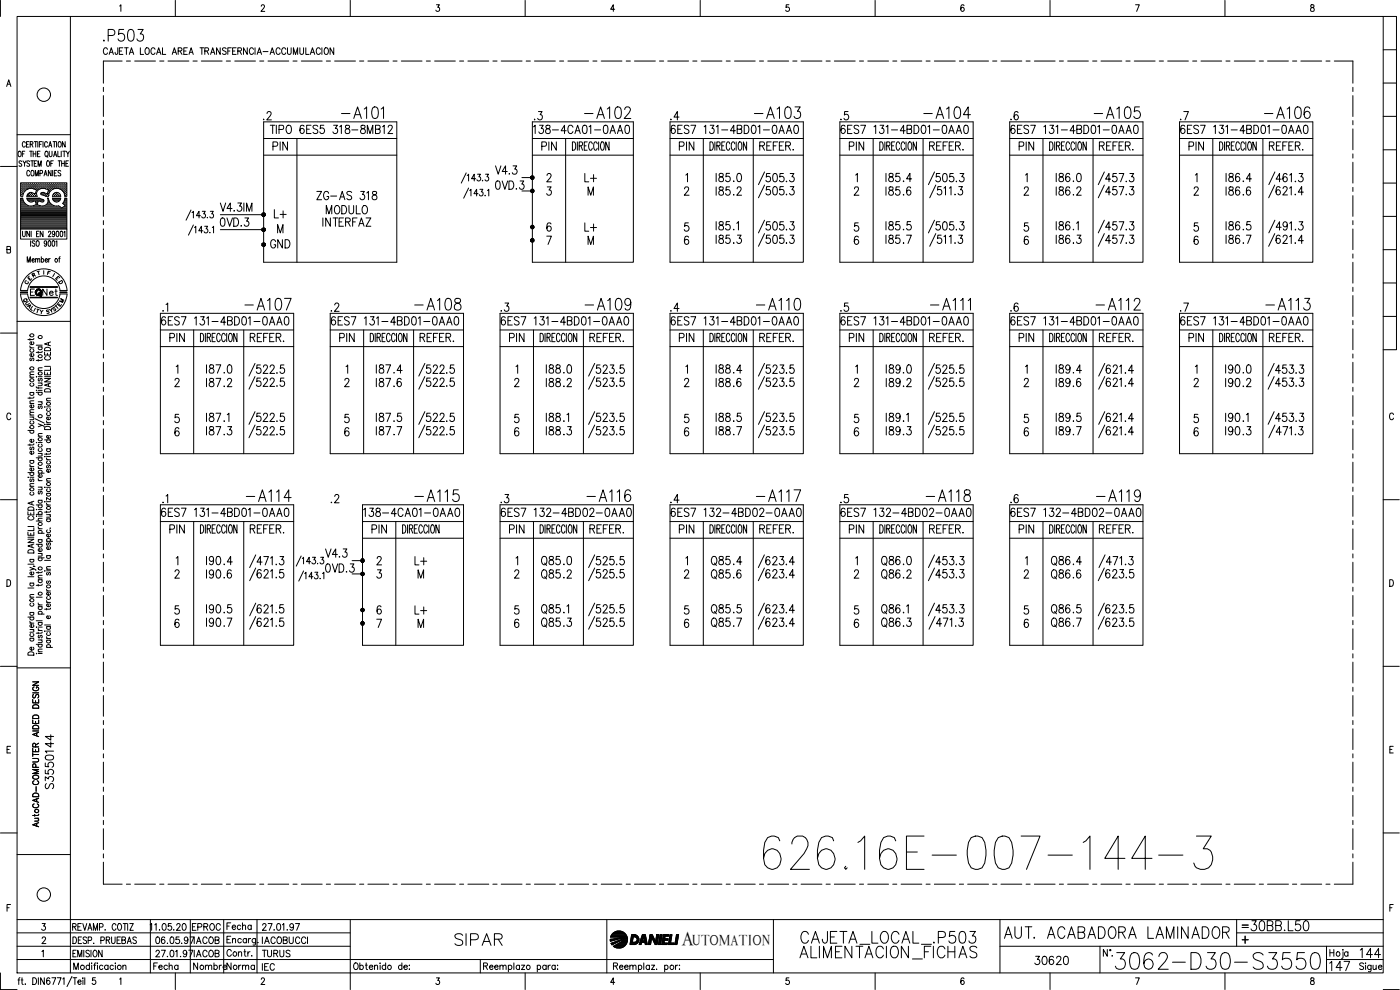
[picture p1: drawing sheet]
<svg xmlns="http://www.w3.org/2000/svg" width="420mm" height="297mm" viewBox="0 0 420 297" stroke-linecap="round" stroke-linejoin="round" font-family="sans-serif">
<defs><g id="words">
<text font-size="15" x="227.9" y="262.1">626.16E-007-144-3</text>
<text font-size="8.8" x="333.4" y="292.1">3062-D30-S3550</text>
<g font-size="7.5">
<text x="239.2" y="284.7">CAJETA_LOCAL_.P503</text>
<text x="238.8" y="288.9">ALIMENTACION_FICHAS</text>
</g>
<g font-size="7.1">
<text x="101.2" y="36.7">-A101</text>
<text x="174.3" y="36.7">-A102</text>
<text x="225.1" y="36.7">-A103</text>
<text x="275.9" y="36.7">-A104</text>
<text x="327" y="36.7">-A105</text>
<text x="378.2" y="36.7">-A106</text>
<text x="72.3" y="94.2">-A107</text>
<text x="123.1" y="94.2">-A108</text>
<text x="174.3" y="94.2">-A109</text>
<text x="225.8" y="94.2">-A110</text>
<text x="278" y="94.2">-A111</text>
<text x="327.7" y="94.2">-A112</text>
<text x="378.5" y="94.2">-A113</text>
<text x="72.7" y="151.7">-A114</text>
<text x="123.1" y="151.7">-A115</text>
<text x="175" y="151.7">-A116</text>
<text x="225.8" y="151.7">-A117</text>
<text x="276.6" y="151.7">-A118</text>
<text x="327.7" y="151.7">-A119</text>
<text x="135.5" y="285">SIPAR</text>
<text x="300.2" y="282.9">AUT. ACABADORA LAMINADOR</text>
</g>
<text font-size="6.6" x="29.6" y="13.4">.P503</text>
<g font-size="6.2">
<text x="161.2" y="175">Q85</text>
<text x="212.4" y="175">Q85</text>
<text x="263.5" y="175">Q86</text>
<text x="314.3" y="175">Q86</text>
<text x="161.2" y="185.6">Q85</text>
<text x="212.4" y="185.6">Q85</text>
<text x="263.5" y="185.6">Q86</text>
<text x="314.3" y="185.6">Q86</text>
<text x="161.2" y="189.4">Q85</text>
<text x="212.4" y="189.4">Q85</text>
<text x="263.5" y="189.4">Q86</text>
<text x="314.3" y="189.4">Q86</text>
<text x="374.3" y="280.5">30BB.L50</text>
<text x="397.9" y="292.5">147</text>
<text x="407.1" y="288.6">144</text>
</g>
<text font-size="5.9" x="204.6" y="283.4">A</text>
<g font-size="5.7">
<text x="158.7" y="41.3">138-4CA01-0AA0</text>
<text x="159.1" y="37">.3</text>
<text x="200" y="41.3">6ES7 131-4BD01-0AA0</text>
<text x="200" y="37">.4</text>
<text x="251.2" y="41.3">6ES7 131-4BD01-0AA0</text>
<text x="251.2" y="37">.5</text>
<text x="302" y="41.3">6ES7 131-4BD01-0AA0</text>
<text x="302" y="37">.6</text>
<text x="353.1" y="41.3">6ES7 131-4BD01-0AA0</text>
<text x="353.1" y="37">.7</text>
<text x="80.8" y="46.2">PIN</text>
<text x="161.2" y="46.2">PIN</text>
<text x="202.5" y="46.2">PIN</text>
<text x="253.6" y="46.2">PIN</text>
<text x="304.8" y="46.2">PIN</text>
<text x="355.6" y="46.2">PIN</text>
<text x="147.5" y="53.6">V4.3</text>
<text x="147.5" y="57.9">0VD.3</text>
<text x="174.3" y="55.7">L+</text>
<text x="213.8" y="55.7">I85</text>
<text x="218.7" y="55.7">.0</text>
<text x="223.3" y="60" transform="rotate(-90 223.3 60)">.2</text>
<text x="264.6" y="55.7">I85</text>
<text x="269.9" y="55.7">.4</text>
<text x="315.7" y="55.7">I86</text>
<text x="320.7" y="55.7">.0</text>
<text x="325.3" y="60" transform="rotate(-90 325.3 60)">.2</text>
<text x="371.8" y="55.7">.4</text>
<text x="376.4" y="60" transform="rotate(-90 376.4 60)">.6</text>
<text x="93.8" y="61">ZG-AS 318</text>
<text x="96.7" y="65.3">MODULO</text>
<text x="64.9" y="69.1">0VD.3</text>
<text x="81.1" y="66.7">L+</text>
<text x="95.6" y="69.1">INTERFAZ</text>
<text x="174.3" y="70.6">L+</text>
<text x="213.8" y="70.2">I85</text>
<text x="264.6" y="70.2">I85</text>
<text x="269.9" y="70.2">.5</text>
<text x="315.7" y="70.2">I86</text>
<text x="371.8" y="70.2">.5</text>
<text x="80.1" y="75.5">GND</text>
<text x="223.3" y="74.4" transform="rotate(-90 223.3 74.4)">.3</text>
<text x="274.5" y="74.4" transform="rotate(-90 274.5 74.4)">.7</text>
<text x="325.3" y="74.4" transform="rotate(-90 325.3 74.4)">.3</text>
<text x="376.4" y="74.4" transform="rotate(-90 376.4 74.4)">.7</text>
<text x="98.1" y="94.5">.2</text>
<text x="200" y="94.5">.4</text>
<text x="251.2" y="94.5">.5</text>
<text x="302" y="94.5">.6</text>
<text x="353.1" y="94.5">.7</text>
<text x="47.3" y="98.8">6ES7 131-4BD01-0AA0</text>
<text x="98.1" y="98.8">6ES7 131-4BD01-0AA0</text>
<text x="149.2" y="98.8">6ES7 131-4BD01-0AA0</text>
<text x="200" y="98.8">6ES7 131-4BD01-0AA0</text>
<text x="251.2" y="98.8">6ES7 131-4BD01-0AA0</text>
<text x="302" y="98.8">6ES7 131-4BD01-0AA0</text>
<text x="353.1" y="98.8">6ES7 131-4BD01-0AA0</text>
<text x="49.7" y="103.7">PIN</text>
<text x="100.5" y="103.7">PIN</text>
<text x="151.7" y="103.7">PIN</text>
<text x="202.5" y="103.7">PIN</text>
<text x="253.6" y="103.7">PIN</text>
<text x="304.8" y="103.7">PIN</text>
<text x="355.6" y="103.7">PIN</text>
<text x="60.7" y="113.2">I87</text>
<text x="66" y="113.2">.0</text>
<text x="111.8" y="113.2">I87</text>
<text x="116.8" y="113.2">.4</text>
<text x="162.6" y="113.2">I88</text>
<text x="167.9" y="113.2">.0</text>
<text x="213.8" y="113.2">I88</text>
<text x="218.7" y="113.2">.4</text>
<text x="264.6" y="113.2">I89</text>
<text x="269.9" y="113.2">.0</text>
<text x="315.7" y="113.2">I89</text>
<text x="320.7" y="113.2">.4</text>
<text x="366.5" y="113.2">I90</text>
<text x="371.8" y="113.2">.0</text>
<text x="60.7" y="117.1">I87</text>
<text x="66" y="117.1">.2</text>
<text x="111.8" y="117.1">I87</text>
<text x="116.8" y="117.1">.6</text>
<text x="162.6" y="117.1">I88</text>
<text x="167.9" y="117.1">.2</text>
<text x="213.8" y="117.1">I88</text>
<text x="218.7" y="117.1">.6</text>
<text x="264.6" y="117.1">I89</text>
<text x="269.9" y="117.1">.2</text>
<text x="315.7" y="117.1">I89</text>
<text x="320.7" y="117.1">.6</text>
<text x="366.5" y="117.1">I90</text>
<text x="371.8" y="117.1">.2</text>
<text x="60.7" y="131.6">I87</text>
<text x="60.7" y="127.7">I87</text>
<text x="66" y="131.6">.3</text>
<text x="111.8" y="131.6">I87</text>
<text x="111.8" y="127.7">I87</text>
<text x="116.8" y="131.6">.7</text>
<text x="116.8" y="127.7">.5</text>
<text x="162.6" y="131.6">I88</text>
<text x="162.6" y="127.7">I88</text>
<text x="167.9" y="131.6">.3</text>
<text x="213.8" y="131.6">I88</text>
<text x="213.8" y="127.7">I88</text>
<text x="218.7" y="131.6">.7</text>
<text x="218.7" y="127.7">.5</text>
<text x="264.6" y="131.6">I89</text>
<text x="264.6" y="127.7">I89</text>
<text x="269.9" y="131.6">.3</text>
<text x="315.7" y="131.6">I89</text>
<text x="315.7" y="127.7">I89</text>
<text x="320.7" y="131.6">.7</text>
<text x="320.7" y="127.7">.5</text>
<text x="366.5" y="131.6">I90</text>
<text x="366.5" y="127.7">I90</text>
<text x="371.8" y="131.6">.3</text>
<text x="98.1" y="152">.2</text>
<text x="200" y="152">.4</text>
<text x="251.2" y="152">.5</text>
<text x="302" y="152">.6</text>
<text x="47.3" y="156.3">6ES7 131-4BD01-0AA0</text>
<text x="49.7" y="161.2">PIN</text>
<text x="107.9" y="156.3">138-4CA01-0AA0</text>
<text x="110.4" y="161.2">PIN</text>
<text x="149.2" y="156.3">6ES7 132-4BD02-0AA0</text>
<text x="151.7" y="161.2">PIN</text>
<text x="200" y="156.3">6ES7 132-4BD02-0AA0</text>
<text x="202.5" y="161.2">PIN</text>
<text x="251.2" y="156.3">6ES7 132-4BD02-0AA0</text>
<text x="253.6" y="161.2">PIN</text>
<text x="302" y="156.3">6ES7 132-4BD02-0AA0</text>
<text x="304.8" y="161.2">PIN</text>
<text x="60.7" y="170.7">I90</text>
<text x="66" y="170.7">.4</text>
<text x="96.3" y="172.9">0VD.3</text>
<text x="96.3" y="168.3">V4.3</text>
<text x="123.5" y="170.7">L+</text>
<text x="161.2" y="170.7">Q85</text>
<text x="167.9" y="170.7">.0</text>
<text x="212.4" y="170.7">Q85</text>
<text x="218.7" y="170.7">.4</text>
<text x="263.5" y="170.7">Q86</text>
<text x="269.9" y="170.7">.0</text>
<text x="314.3" y="170.7">Q86</text>
<text x="320.7" y="170.7">.4</text>
<text x="60.7" y="174.6">I90</text>
<text x="66" y="174.6">.6</text>
<text x="167.9" y="174.6">.2</text>
<text x="218.7" y="174.6">.6</text>
<text x="269.9" y="174.6">.2</text>
<text x="320.7" y="174.6">.6</text>
<text x="60.7" y="185.2">I90</text>
<text x="66" y="185.2">.5</text>
<text x="123.5" y="185.6">L+</text>
<text x="218.7" y="185.2">.5</text>
<text x="320.7" y="185.2">.5</text>
<text x="60.7" y="189.1">I90</text>
<text x="66" y="189.1">.7</text>
<text x="167.9" y="189.1">.3</text>
<text x="218.7" y="189.1">.7</text>
<text x="269.9" y="189.1">.3</text>
<text x="320.7" y="189.1">.7</text>
<text x="16.9" y="237.8" transform="rotate(-90 16.9 237.8)">S3550144</text>
<text x="309.4" y="290.7">30620</text>
</g>
<g font-size="5.3">
<text x="82.2" y="37" transform="rotate(-90 82.2 37)">.2</text>
<text x="274.1" y="60" transform="rotate(-90 274.1 60)">.6</text>
<text x="11.6" y="90">Net</text>
<text x="153.5" y="94.5" transform="rotate(-90 153.5 94.5)">.3</text>
<text x="153.5" y="152" transform="rotate(-90 153.5 152)">.3</text>
<text x="56.4" y="280.5">EPROC</text>
<text x="56.8" y="292.1">Nombre</text>
<text x="67" y="292.1">Norma</text>
</g>
<g font-size="4.9">
<text x="222.6" y="70.2" transform="rotate(-90 222.6 70.2)">.1</text>
<text x="324.6" y="70.2" transform="rotate(-90 324.6 70.2)">.1</text>
<text x="57.1" y="288.2">IACOB</text>
<text x="77.6" y="288.2">TURUS</text>
</g>
<g font-size="4.4">
<text x="7.1" y="85.4">E</text>
<text x="16.6" y="92.1">M</text>
<text x="51.2" y="94.5" transform="rotate(-90 51.2 94.5)">.1</text>
<text x="69.5" y="127.7" transform="rotate(-90 69.5 127.7)">.1</text>
<text x="171.4" y="127.7" transform="rotate(-90 171.4 127.7)">.1</text>
<text x="273.4" y="127.7" transform="rotate(-90 273.4 127.7)">.1</text>
<text x="375.4" y="127.7" transform="rotate(-90 375.4 127.7)">.1</text>
<text x="51.2" y="152" transform="rotate(-90 51.2 152)">.1</text>
<text x="171.4" y="185.2" transform="rotate(-90 171.4 185.2)">.1</text>
<text x="273.4" y="185.2" transform="rotate(-90 273.4 185.2)">.1</text>
<text x="207.9" y="283.4">UTOMATION</text>
</g>
<g font-size="4">
<text x="6.3" y="86.4">C</text>
<text x="8.5" y="84.3">R</text>
<text x="16.6" y="86.4">D</text>
<text x="6.3" y="92.8">U</text>
<text x="15.2" y="93.8">T</text>
<text x="15.9" y="93.1">E</text>
</g>
<g font-size="3.5">
<text x="6" y="91.7">Q</text>
<text x="8.8" y="94.5">I</text>
<text x="371.5" y="279.4">=</text>
</g>
</g></defs>
<!-- layer: XR-FG100|CART -->
<g fill="none" stroke="#000" stroke-width=".3">
<path d="M.1 .1v4.8M5.1 4.9h410v287h-410zM21.1 4.9v287M35.9 1.8l.4-.4v2M52.6 .1v4.8M78.4 1.9l.2-.4 .4-.1 .4 .6-1.1 1.4h1.2M105.1 .1v4.8M131 1.4h.9l-.5 .8a.61 .61 0 0 1 .5 .9 .61 .61 0 0 1-1.1-.1M157.6 .1v4.8M184.5 2.8h-1.2l.8-1.4v2M210.1 .1v4.8M236.8 1.4h-.8l-.1 .9a.63 .63 0 0 1 .9 0 .63 .63 0 0 1-.1 .9 .63 .63 0 0 1-.9-.2"/>
<path d="M262.6 .1v4.8M289.3 1.7l-.5-.3a1.11 1.11 0 0 0-.5 1 1.11 1.11 0 0 0 .6 1 .57 .57 0 0 0 .5-.8 .57 .57 0 0 0-1-.1l-.1 .3M315.1 .1v4.8M340.8 1.4h1.1l-.8 2M367.6 .1v4.8M393.4 1.5v.6a.73 .73 0 0 1 .9 .4 .73 .73 0 0 1-.3 .9 .64 .64 0 0 1-.7-.7 .64 .64 0 0 1 .8-.5l.2-.7zM415.1 4.9h4v100h-4M415.1 14.9h4M2 25.9l.6-2 .7 2M2.2 25.3h.8M415.1 34.9h4M415.1 24.9h4"/>
<path d="M.1 49.9h5M5.1 40.4h16M5.6 45.5l.2-.1a.86 .86 0 0 1 .6 .8 .86 .86 0 0 1-.6 .8 1.17 1.17 0 0 1-.2-1.5zM6.3 56.8h.1M6.3 56.1h.1M6.3 55.5h.1M6.3 57.4h.1M6.3 58h.1M6.3 58.7h.1M6.3 59.9h.5M6.3 59.6h.4M6.5 57.1h.1"/>
<path d="M6.5 56.5h.1M6.5 55.8h.1M6.5 55.2h.1M6.5 57.7h.1M6.5 58.3h.1M6.5 48.5a.41 .41 0 0 0-.6-.2 .41 .41 0 0 0 0 .7l.4 .1a.44 .44 0 0 1 .2 .7 .44 .44 0 0 1-.7 .1l-.1-.2M6.6 55.1v.1M6.6 55.7v.2M6.6 56.4v.1M6.6 57v.1M6.6 57.6v.2M6.6 58.3v.1"/>
<path d="M6.7 46.2h.5M6.8 58.9h-.6v-4.1h13.9v4.1h-.6M6.8 59.5h-.6v9.2h13.9v-9.2h-.6M6.8 56.8h.1M6.8 56.1h.1M6.8 55.5h.1M6.8 57.4h.1M6.8 58h.1M6.8 59.5l.7 1.5M6.9 55.4v.2M6.9 56v.2M6.9 56.7v.1"/>
<path d="M6.9 57.3v.2M6.9 57.9v.2M6.9 48.2l.5 .9 .4-.9M7.1 57.1h.2M7.1 56.5h.2M7.1 55.8h.2M7.1 55.2h.2M7.2 55.1v.1M7.2 55.7v.2M7.2 56.4v.1M7.2 57v.1M7.4 49.1v.8"/>
<path d="M7.5 45.4h-.8v1.6M7.5 56.8h.1M7.5 56.1h.1M7.5 55.5h.1M7.5 55.4v.2M7.5 56v.2M7.5 56.7v.1M7.5 57.3l-.5 .8-.2 .8M7.6 42.9a.46 .46 0 0 0-.6-.4 .46 .46 0 0 0-.3 .6l.2 1h.4l.3-.3M7.7 56.5h.2M7.7 55.8h.2M7.7 55.2h.2"/>
<path d="M7.8 55.1v.1M7.8 55.7v.2M7.8 56.4v.1M8 43.3h.4M8 59.5h3.7M8.1 59.5l.2 .6 .7 .5 1.6-.4 .3 1.2-.9 .3M8.1 56.8h.1M8.1 56.1h.1M8.1 55.5h.1M8.1 55.4v.2M8.1 56v.2M8.1 56.7h.1"/>
<path d="M8.2 59.6h3.6M8.2 58.7h.1M8.3 59.9h4.5M8.4 56.7l-.9 .6M8.4 56.5h.2M8.4 55.8h.2M8.4 55.2h.2M8.4 58.3h.2M8.5 55.1v.1M8.5 55.7v.2M8.5 56.4v.1M8.5 58.3v.1"/>
<path d="M8.7 42.5h-.7v1.6h.7M8.7 56.1h.1M8.7 55.5h.1M8.7 58.7h.1M8.8 55.4v.2M8.8 56v.2M8.8 58.6v.1M8.8 58v.1M8.9 48.5l-.6-.3-.3 .3 .1 .3a.74 .74 0 0 1 .7 1.1l-.8-.2M8.9 45.4h.8M8.9 51.5a.46 .46 0 0 0-.5-.4 .46 .46 0 0 0-.4 .7v.4a.46 .46 0 0 0 .4 .6 .46 .46 0 0 0 .5-.4M9 56.5h.2"/>
<path d="M9 55.8h.2M9 55.2h.2M9 58.3h.2M9.1 43.3l.7-.1v-.6l-.7-.1v1.6M9.1 55.1v.1M9.1 55.7v.2M9.1 56.4v.1M9.1 58.3v.1M9.2 48.2h.9M9.3 45.4v1.6M9.4 56.1h.1M9.4 55.5h.1"/>
<path d="M9.4 58h.1M9.4 58.7h.1M9.4 55.4v.2M9.4 56v.2M9.4 57.9v.2M9.4 58.6v.1M9.5 51.2l.1-.1a.86 .86 0 0 1 .6 .9 .86 .86 0 0 1-.6 .8 1.17 1.17 0 0 1-.1-1.6zM9.5 43.3l.4 .8M9.7 57.8h-.7l-.4 .2-.5 .9M9.7 56.5h.1M9.7 55.8h.1M9.7 55.2h.1"/>
<path d="M9.7 58.3h.1M9.7 48.2v1.7M9.7 55.1v.1M9.7 55.7v.2M9.7 56.4v.1M9.7 58.3v.1M9.9 46.2h.9M9.9 45.4v1.6M10 56.7l1 .3-.4 1.2-.9-.3M10 56.1h.1M10 55.5h.1M10 58.7h.1"/>
<path d="M10 56.6l-.7-.1-1 .2M10 55.4v.2M10 56v.2M10 58.1h.1M10 58.6v.1M10.3 56.5h.2M10.3 55.8h.2M10.3 55.2h.2M10.3 58.3h.2M10.3 49.1h.5M10.3 42.5h.8M10.4 55.1v.1"/>
<path d="M10.4 55.7v.2M10.4 56.4v.1M10.4 58.3v.1M10.6 52.8v-1.7l.4 1.7 .5-1.7v1.7M10.6 56.8h.2M10.6 56.1h.2M10.6 55.5h.2M10.6 58.7h.2M10.7 55.4v.2M10.7 56v.2M10.7 56.7v.1M10.7 58.6v.1"/>
<path d="M10.7 58h.1M10.7 42.5v1.6M10.8 45.4v1.6M10.9 56.5h.2M10.9 55.8h.2M10.9 55.2h.2M11 55.1v.1M11 55.7v.2M11 56.4v.1M11 48.2h-.7v1.7h.7M11 57.1h.1M11.3 56.8h.1"/>
<path d="M11.3 56.1h.1M11.3 55.5h.1M11.3 46.2h.4M11.3 55.4v.2M11.3 56v.2M11.3 56.7v.1M11.3 42.5v1.6M11.4 49.9v-1.7l.5 1.7 .5-1.7v1.7M11.6 56.5h.1M11.6 55.8h.1M11.6 55.2h.1M11.6 55.1v.1"/>
<path d="M11.6 55.7v.2M11.6 56.4v.1M11.7 56.9a1.46 1.46 0 0 0-.5 2h-3.2M11.7 59.4l.3 .1M11.8 43.3h.5M11.9 56.1h.1M11.9 55.5h.1M11.9 55.4v.2M11.9 56v.2M12 56.7l-.3 .2M12 56.7l1.2-.2 1.4 .5-.4 1.2-.9-.3M12 59.5l1.1 .5v.4l-.3 .2"/>
<path d="M12 52l.7-.1v-.7l-.7-.1v1.7M12 45.4h-.7v1.6h.7M12.2 56.5h.2M12.2 55.8h.2M12.2 55.2h.2M12.3 55.1v.1M12.3 55.7v.2M12.3 56.4v.1M12.5 56.1h.2M12.5 55.5h.2M12.5 58h.2M12.6 55.4v.2"/>
<path d="M12.6 56v.2M12.6 57.9v.2M12.6 42.5h-.8v1.6M12.8 56.5h.2M12.8 55.8h.2M12.8 55.2h.2M12.8 58.3h.2M12.9 42.5v1.6M12.9 55.1v.1M12.9 55.7v.2M12.9 56.4v.1M12.9 58.3v.1"/>
<path d="M13.2 56.1h.1M13.2 55.5h.1M13.2 58h.1M13.2 52.8l.5-1.7 .4 1.7M13.2 55.4v.2M13.2 56v.2M13.2 57.9v.2M13.3 57.8l-.4-.1a.45 .45 0 0 0-.5 .1 .45 .45 0 0 0 0 .6l1.4 .5M13.4 52.2h.6M13.5 56.5h.1M13.5 55.8h.1M13.5 55.2h.1"/>
<path d="M13.5 58.3h.1M13.5 55.1v.1M13.5 55.7v.2M13.5 56.4v.1M13.5 58.3v.1M13.7 45.5l.1-.1a.86 .86 0 0 1 .7 .8 .86 .86 0 0 1-.7 .8 1.07 1.07 0 0 1-.1-1.5zM13.8 58.9h.7M13.8 56.1h.1M13.8 55.5h.1M13.8 58.7h.1M13.8 55.4v.2M13.8 56v.2"/>
<path d="M13.8 58.6v.1M14 46.7l.4 .5M14.1 56.5h.2M14.1 55.8h.2M14.1 55.2h.2M14.1 58.3h.2M14.2 48.3l.1-.1a.82 .82 0 0 1 .6 .9 .82 .82 0 0 1-.7 .8l-.2-.6zM14.2 55.1v.1M14.2 55.7v.2M14.2 56.4v.1M14.2 58.3v.1M14.2 59.5h.3"/>
<path d="M14.2 59.4a1.7 1.7 0 0 1-.3 2 1.7 1.7 0 0 1-1.9 .3l-.8-.3 .3-1.2 .9 .4M14.3 42.9a.46 .46 0 0 0-.6-.4 .46 .46 0 0 0-.3 .6v.4a.47 .47 0 0 0 .3 .6 .47 .47 0 0 0 .6-.3M14.4 58.7h.1M14.4 56.8h.2M14.4 56.1h.2M14.4 55.5h.2M14.4 58h.2M14.5 55.4v.2M14.5 56v.2M14.5 56.7v.1M14.5 57.9v.2M14.5 59.5l.2 .7"/>
<path d="M14.6 57.4h.1M14.6 44.1l.5-1.6 .4 1.6M14.7 58.1a2.49 2.49 0 0 1 2.3-1.6 2.49 2.49 0 0 1 2.3 1.6M14.7 58.2l-.2 .7M14.7 57.1h.2M14.7 56.5h.2M14.7 55.8h.2M14.7 55.2h.2M14.8 45.4v1.4l.3 .2 .5-.4v-1.2M14.8 43.6h.6M14.8 57.6l-.1 .1M14.8 55.1v.1"/>
<path d="M14.8 55.7v.2M14.8 56.4v.1M14.8 57v.1M15.1 56.8h.1M15.1 56.1h.1M15.1 55.5h.1M15.1 55.4v.2M15.1 56v.2M15.1 56.7v.1M15.2 49.1h.5M15.3 51.1v1.7l-.8-1.7v1.7M15.4 56.5h.1"/>
<path d="M15.4 55.8h.1M15.4 55.2h.1M15.5 55.1v.1M15.5 55.7v.2M15.5 56.4v.1M15.7 56.1h.1M15.7 55.5h.1M15.7 59.5h2.5M15.7 56.7v.1M15.7 55.4v.2M15.7 56v.2M15.8 59.5l.3 .7"/>
<path d="M15.8 51.1v1.7M15.9 59.6h2.2M15.9 42.5h.8M16 48.2h-.8v1.7M16 56.5h.2M16 55.8h.2M16 55.2h.2M16 59.9h1.9M16.1 47l.5-1.6 .4 1.6M16.1 58.3h.1M16.1 55.1v.1M16.1 55.7v.2"/>
<path d="M16.1 56.4v.1M16.1 58.4h.1M16.1 58.1l-.3 .8M16.1 58.1l.9-.4 .9 .4M16.3 46.5h.5M16.3 51.9h.5M16.3 42.5v1.6M16.3 56.1h.2M16.3 55.5h.2M16.3 58.7h.2M16.4 55.4v.2M16.4 56v.2"/>
<path d="M16.4 58.1h.1M16.4 58.6v.1M16.4 58h.1M16.6 56.5h.2M16.6 55.8h.2M16.6 55.2h.2M16.6 58.3h.2M16.7 55.1v.1M16.7 55.7v.2M16.7 56.4v.1M16.7 58.3v.1M17 56.1h.1"/>
<path d="M17 55.5h.1M17 58h.1M17 58.7h.1M17 42.5v1.6M17 55.4v.2M17 56v.2M17 57.9v.2M17 58.6v.1M17.1 51.1h-.8v1.7h.8M17.3 56.5h.1M17.3 55.8h.1M17.3 55.2h.1"/>
<path d="M17.3 58.3h.1M17.4 45.4v1.6h.7M17.4 55.1v.1M17.4 55.7v.2M17.4 56.4v.1M17.4 58.3v.1M17.4 48.2h.8M17.6 56.1h.1M17.6 55.5h.1M17.6 58.7h.1M17.7 42.6l.1-.1a.86 .86 0 0 1 .6 .8 .86 .86 0 0 1-.6 .8 1.2 1.2 0 0 1-.1-1.5zM17.7 55.4v.2"/>
<path d="M17.7 56v.2M17.7 58.6v.1M17.8 48.2v1.7M17.9 58.1l.3 .8h-2.5M17.9 56.5h.2M17.9 55.8h.2M17.9 55.2h.2M18 55.1v.1M18 55.7v.2M18 56.4v.1M18.2 59.5l-.3 .7M18.2 51.4l-.5-.3-.3 .3v.3a.74 .74 0 0 1 .7 1l-.7-.1"/>
<path d="M18.2 56.8h.2M18.2 56.1h.2M18.2 55.5h.2M18.3 55.4v.2M18.3 56v.2M18.3 56.7v.1M18.4 45.4v1.6M18.5 49.1h.8M18.5 48.2v1.7M18.5 56.5h.2M18.5 55.8h.2M18.5 55.2h.2"/>
<path d="M18.6 57.1h.1M18.6 55.1v.1M18.6 55.7v.2M18.6 56.4v.1M18.6 57v.1M18.8 45.4h.9M18.9 56.8h.1M18.9 56.1h.1M18.9 55.5h.1M18.9 57.3l.1 .1M18.9 55.4v.2M18.9 56v.2"/>
<path d="M18.9 56.7v.1M19.2 57.1h.1M19.2 56.5h.1M19.2 55.8h.1M19.2 55.2h.1M19.2 57.7h.1M19.3 45.4v1.6M19.3 55.1v.1M19.3 55.7v.2M19.3 56.4v.1M19.3 57v.1M19.3 57.6v.2"/>
<path d="M19.3 58.2l.2 .7M19.3 48.2v1.7M19.5 59.5l-.2 .7M19.5 59.9h.5M19.5 56.8h.1M19.5 56.1h.1M19.5 55.5h.1M19.5 57.4h.1M19.5 58h.1M19.5 58.7h.1M19.6 42.5v1.6l-.9-1.6v1.6M19.6 55.4v.2"/>
<path d="M19.6 56v.2M19.6 56.7v.1M19.6 57.3v.2M19.6 57.9v.2M19.6 58.6v.1M19.6 59.6h.4M19.8 49.1h.5M19.8 57.1h.2M19.8 56.5h.2M19.8 55.8h.2M19.8 55.2h.2M19.8 57.7h.2"/>
<path d="M19.8 58.3h.2M19.9 45.4l.5 .8 .4-.8M19.9 55.1v.1M19.9 55.7v.2M19.9 56.4v.1M19.9 57v.1M19.9 57.6v.2M19.9 58.3v.1M20.4 46.2v.8M20.5 48.2h-.7v1.7h.7M415.1 54.9h4M415.1 44.9h4"/>
<path d="M2.1 74.9l.9-.1 .1-.7-1-.2v2l.9-.1 .1-.7-.3-.2M6.2 68.7v3h13.9v-3M6.3 64.4h13.7M6.3 64h13.7M6.3 63.7h13.7M6.3 63.4h13.7M6.3 63.1h13.7M6.3 62.8h13.7M6.3 62.5h12M6.3 62.1h11.7M6.3 61.8h2.3M6.3 61.5h1.6"/>
<path d="M6.3 61.2h1.2M6.3 60.9h.9M6.3 60.6h.7M6.3 60.2h.6M6.3 64.7h13.7M6.3 65h13.7M6.3 65.3h13.7M6.3 65.6h13.7M6.3 65.9h13.7M6.3 66.3h13.7M6.3 66.6h13.7M6.3 66.9h13.7"/>
<path d="M6.3 67.2h13.7M6.3 67.5h13.7M6.3 67.8h13.7M6.3 68.2h13.7M6.3 68.5h13.7M6.8 69.4v1.4l.3 .2 .4-.2 .1-1.4M7.5 61l.9 .6M8.2 78.7v-1.7l.4 1.7 .5-1.7v1.7M8.3 61.6l1 .2 .7-.1M8.6 60.2h1.6M8.9 69.4v1.6l-.9-1.6v1.6M9.2 72.2v1.7"/>
<path d="M9.4 69.4v1.6M9.6 78h.7l-.1-.3a.48 .48 0 0 0-.6 .4 .48 .48 0 0 0 .6 .5l.1-.2M10 61.8h2.1M10.5 72.5l-.3-.3-.5 .3v.3l.7 .4v.6l-.5 .1-.2-.3M10.7 77.9l.3-.3 .3 .1v1M10.7 77.6v1.1M10.7 60.2h.6M10.8 60.6h.5M10.8 60.9h.4M10.9 61.5h.3M10.9 61.2h.2M11 70.1h.4"/>
<path d="M11 72.3l.2-.1a.86 .86 0 0 1 .6 .9 .86 .86 0 0 1-.6 .8 1.25 1.25 0 0 1-.2-1.6zM11.3 77.9l.3-.3 .3 .1v1M11.7 69.4h-.7v1.6h.7M11.8 60.2h1.3M12.4 77.8l.1-.1a.48 .48 0 0 1 .6 .4 .48 .48 0 0 1-.6 .5l-.1-.2M12.4 77v1.7M12.4 60.6h.5M12.9 69.4v1.6l-.8-1.6v1.6M13.4 61.8h2.9M13.5 78h.8l-.2-.3a.48 .48 0 0 0-.6 .4 .48 .48 0 0 0 .6 .5l.2-.2M14 61.5h1.6M14 72.8a.4 .4 0 0 1-.4 .5 .4 .4 0 0 1-.3-.6l.3-.5a.95 .95 0 0 1-.1 1.7l-.2-.3"/>
<path d="M14.2 61.2h1M14.4 60.9h.5M14.5 60.6h.2M14.5 60.2h.1M14.6 69.8v-.4l.6 .1v.5l-.7 1h.8M14.6 72.3l.3-.1a1.04 1.04 0 0 1-.1 1.7l-.4-.7zM14.6 77.6v1.1M14.7 60.2l.2 .4a2.94 2.94 0 0 0 2.9 1.3l.6 .5M15.1 77.6l-.5 .4M15.8 72.3l.3-.1a1.04 1.04 0 0 1-.1 1.7l-.4-.7zM16.1 60.2l.9 .4 .9-.4M16.3 60.2h1.4"/>
<path d="M16.4 69.9a.4 .4 0 0 1-.4 .5 .4 .4 0 0 1-.3-.6l.3-.4a.95 .95 0 0 1 0 1.6l-.3-.2M16.8 72.5l.3-.3v1.7M17 69.4h.3a1.04 1.04 0 0 1-.1 1.6l-.4-.7zM17.6 77.6h.4M18.1 77l-.3 .3v1.4M18.2 69.4h.3a1.04 1.04 0 0 1-.1 1.6l-.4-.7zM18.5 62.5h1.5M18.8 61l.7 .7M19 60.9h1M19.1 62.1h.9M19.1 61.2h.9M19.2 69.7l.3-.3v1.6"/>
<path d="M19.2 60.6h.8M19.3 60.2l-.5 .8M19.4 61.5h.6M19.4 60.2h.6M19.5 61.8l-1.1 .6M19.6 61.8h.4M415.1 74.9h4M415.1 64.9h4M.1 99.9h5M5.1 96.4h16M6.2 88.2a7 7 0 0 0 6.9 6.5 7 7 0 0 0 7-6.5M6.2 87.2a7 7 0 0 1 6.9-6.5 7 7 0 0 1 7 6.5"/>
<path d="M8.3 88.2a4.9 4.9 0 0 0 4.8 4.4 4.9 4.9 0 0 0 4.9-4.4M8.3 87.2a4.9 4.9 0 0 1 4.8-4.4 4.9 4.9 0 0 1 4.9 4.4M9.1 89.2h8.1M9.1 89.4h8.1M9.1 86.2h8.1M9.1 86h8.1M9.1 89.3h8M9.1 86.1h8M10.3 86.7h-1.2v1.9M12.1 93l.3 .6 .5-.5M13.1 81.2v1.1M14.4 81.8l.3 .1"/>
<path d="M15.1 81.5l-.6-.1-.3 1M415.1 94.9h4M415.1 84.9h4M9 103.8l.1 .3 .4 .3M9 101.6v.5M9 119.2v.5M9 117.8h1.2M9 113.2h1.2M9 104.4h1.2M9.2 117.8a.51 .51 0 0 0 0 .7 .51 .51 0 0 0 .7 0 .51 .51 0 0 0 0-.7M9.2 115a.51 .51 0 0 0 0 .7 .51 .51 0 0 0 .7 0 .51 .51 0 0 0 0-.7M9.2 107.4l-.2 .3 .2 .5 .5-.7h.4l.1 .4-.3 .3"/>
<path d="M9.2 104.8a.51 .51 0 0 0 0 .7 .51 .51 0 0 0 .7 0 .51 .51 0 0 0 0-.7M9.9 106.1a.5 .5 0 0 1 .1 .8 .5 .5 0 0 1-.8 0 .5 .5 0 0 1 .1-.8h.2v.9M9.9 102.6a.51 .51 0 0 1 0 .7 .51 .51 0 0 1-.7 0 .51 .51 0 0 1-.1-.7h.4v.8M10.2 119.1l-.4 .4h-1.4M10.2 112.4l-1.1 .1-.1 .3 .3 .4M10.2 111.6l-1.1 .1-.1 .3 .3 .4M10.2 101.5l-.4 .4h-1.4M10.9 116l.3 .4h1.5M10.9 113h.1zM10.9 117.7h1.8M10.9 103.6h1.8M11 117.2h.1"/>
<path d="M11.5 105.4v.5M11.5 107.9v.5M11.5 116.1v.5M11.5 113h1.2M11.5 117.1h1.2M11.5 114.9h1.2M11.5 111.2h1.2M11.5 104.1h1.2M11.7 117.7l-.1 .1a.52 .52 0 0 0 .5 .8 .52 .52 0 0 0 .3-.9M11.7 113.5l-.2 .3 .1 .5h.3l.2-.7 .3-.1 .3 .3-.3 .5M11.7 104.1a.49 .49 0 0 0 0 .7 .49 .49 0 0 0 .7 0 .49 .49 0 0 0 0-.7M12.3 114.9l.4 .4-.1 .3-1.1 .1"/>
<path d="M12.7 110.3l-1.1 .1-.1 .4 .3 .4M12.7 107.8l-.4 .3h-1.4M12.7 105.4l-.1 .3h-1.7M13.4 113.6h1.8l-1.8 1h1.8M13.4 111.5v1h1.8v-1M13.4 105.6v.9h1.8v-.9M13.4 113h1.8M13.4 109.9h1.8M13.5 116.9a.98 .98 0 0 1 1.1-.3 .98 .98 0 0 1 .6 1h-1.8zM13.5 104.5a.96 .96 0 0 1 1.1-.3 .96 .96 0 0 1 .6 1h-1.8zM13.8 107a.54 .54 0 0 0-.4 .6 .54 .54 0 0 0 .7 .4h.4a.54 .54 0 0 0 .6-.4 .54 .54 0 0 0-.4-.6M14.2 106v.5"/>
<path d="M14.2 111.9v.6M14.6 102.8v.7M14.6 115.2v.7M15.2 119.5h-1.1l-.1 .4 .3 .4M15.2 115l-1.8 .6 1.8 .5M15.2 110.3v.8h-1.8M15.2 102.6l-1.8 .6 1.8 .5M3.2 124.4a.61 .61 0 0 0-.7-.5 .61 .61 0 0 0-.5 .8v.5a.61 .61 0 0 0 .5 .7 .61 .61 0 0 0 .7-.4M8.4 129.1h1.8M9 139.4l.1 .4 .4 .2M9 140h1.2M9 138.2h1.2"/>
<path d="M9 133.2v.5M9 125.1h1.2M9 124.5h1.2M9 121.1h1.2M9.2 138.2a.51 .51 0 0 0 0 .7 .51 .51 0 0 0 .7 0 .51 .51 0 0 0 0-.7M9.2 134.1l-.2 .3 .1 .5h.3l.3-.7 .2-.1 .3 .3-.3 .5M9.2 129.1a.49 .49 0 0 0 0 .8 .49 .49 0 0 0 .7 0 .49 .49 0 0 0 0-.8M9.2 126.4a.51 .51 0 0 0 0 .7 .51 .51 0 0 0 .7 0 .51 .51 0 0 0 0-.7M9.8 125.1l.4 .4-.1 .3-1.1 .1M9.9 135.4a.51 .51 0 0 1 0 .7 .51 .51 0 0 1-.7 0 .51 .51 0 0 1-.1-.6l.4-.1v.9M9.9 131.8a.5 .5 0 0 1 .1 .8 .5 .5 0 0 1-.8 0 .5 .5 0 0 1 .1-.8h.2v.9M9.9 121.5a.5 .5 0 0 1 .1 .7 .5 .5 0 0 1-.8 0 .5 .5 0 0 1 .1-.7h.2v.9"/>
<path d="M10.2 133.1l-.4 .4h-1.4M10.2 123.7l-1.1 .1-.1 .4 .3 .3M10.2 122.9l-1.1 .1-.1 .4 .3 .3M10.2 120.3h-1.1l-.1 .4 .3 .4M10.5 125.6l2.8 1.3M10.9 132.8h.1zM10.9 137.4h1.8M11.5 140l.1 .4 .4 .2M11.5 127.2l1.2 .4-1.2 .4M11.5 136h1.2M11.5 132.8h1.2M11.5 130.9h1.2"/>
<path d="M11.5 120.6h1.2M11.7 137.4a.51 .51 0 0 0 0 .7 .51 .51 0 0 0 .7 0 .51 .51 0 0 0 0-.7M11.7 134.6a.49 .49 0 0 0 0 .7 .49 .49 0 0 0 .7 0 .49 .49 0 0 0 0-.7M11.7 133.3a.49 .49 0 0 0 0 .7 .49 .49 0 0 0 .7 0 .49 .49 0 0 0 0-.7M11.7 121.8l-.2 .3 .1 .4h.3l.2-.6 .3-.1 .3 .3-.3 .5M12.3 136l.4 .4-.1 .4h-1.1M12.3 120.6l.4 .3-.1 .4-1.1 .1M12.7 130.1l-1.1 .1-.1 .3 .3 .4M12.7 127.6l.6 .3v.2M13.4 137h.1zM13.4 127.4h.1zM13.4 122.1h.1z"/>
<path d="M13.4 132h1.8M13.5 128.2a.96 .96 0 0 1 1.1-.3 .96 .96 0 0 1 .6 1h-1.8zM14 137.4l.1 .3 .4 .3M14 126.3l.1 .3 .4 .3M14 136v.5M14 138h1.2M14 137h1.2M14 134.6h1.2M14 127.4h1.2M14 126.9h1.2M14 122.1h1.2M14 120.3h1.2"/>
<path d="M14.2 139.6l-.2 .3 .1 .5h.3l.2-.7 .3-.1 .3 .3-.3 .5M14.2 138.4a.49 .49 0 0 0 0 .7 .49 .49 0 0 0 .7 0 .49 .49 0 0 0 0-.7M14.2 134.6a.49 .49 0 0 0 0 .8 .49 .49 0 0 0 .7 0 .49 .49 0 0 0 0-.8M14.2 132l-.1 .2a.51 .51 0 0 0 .5 .6 .51 .51 0 0 0 .3-.8M14.2 123.9l-.1 .1a.52 .52 0 0 0 .5 .7 .52 .52 0 0 0 .3-.8M14.2 122.6l-.1 .1a.52 .52 0 0 0 .5 .7 .52 .52 0 0 0 .3-.8M14.9 130.7l.2 .1a.53 .53 0 0 1-.6 .7 .53 .53 0 0 1-.4-.8h.4v.8M14.9 125.1a.49 .49 0 0 1 0 .7 .49 .49 0 0 1-.7 0 .49 .49 0 0 1-.1-.6l.4-.1v.8M15.2 135.9l-.1 .3-1.7 .1M418.2 124.4a.61 .61 0 0 0-.7-.5 .61 .61 0 0 0-.5 .8v.5a.61 .61 0 0 0 .5 .7 .61 .61 0 0 0 .7-.4M.1 149.9h5M8.4 159.7v.9h1.8v-.9"/>
<path d="M8.4 153.5v1h1.8v-1M8.4 143.2h.2zM8.4 158h1.8M8.4 141.8h1.8M8.5 152.4a.96 .96 0 0 1 1.1-.3 .96 .96 0 0 1 .6 1h-1.8zM8.8 154.9a.56 .56 0 0 0-.4 .7 .56 .56 0 0 0 .7 .4h.4a.56 .56 0 0 0 .7-.4 .56 .56 0 0 0-.5-.7M9 145.9h1.2M9 143.2h1.2M9.2 147.7l-.1 .2a.52 .52 0 0 0 .5 .7 .52 .52 0 0 0 .3-.9M9.2 143.7l-.2 .3 .1 .4h.3l.3-.6 .2-.1 .3 .3-.3 .5M9.2 141.8a.51 .51 0 0 0 0 .7 .51 .51 0 0 0 .7 0 .51 .51 0 0 0 0-.7M9.2 153.9v.6"/>
<path d="M9.6 150.6v.8M9.9 140.4a.51 .51 0 0 1 .1 .7 .51 .51 0 0 1-.8 .1 .51 .51 0 0 1-.1-.7l.4-.1v.9M10.2 158.4v.8h-1.8M10.2 150.4l-1.8 .6 1.8 .6M10.2 145.1h-1.1l-.1 .4 .3 .4M10.9 154.8h.1zM10.9 152.9h.1zM10.9 156.3h1.8M10.9 154.3h1.8M10.9 151.5h1.8M11.5 158.1l.1 .3 .4 .3M11.5 143.6l.1 .4 .4 .2"/>
<path d="M11.5 158.7h1.2M11.5 154.8h1.2M11.5 152.9h1.2M11.5 150.1h1.2M11.5 146.2h1.2M11.5 144.2h1.2M11.5 142h1.8M11.5 140.6h1.2M11.7 154.3a.51 .51 0 0 1 0-.7 .51 .51 0 0 1 .7 0 .51 .51 0 0 1 0 .7M11.7 151.5a.51 .51 0 0 0 0 .7 .51 .51 0 0 0 .7 0 .51 .51 0 0 0 0-.7M11.7 150.1a.51 .51 0 0 0 0 .7 .51 .51 0 0 0 .7 0 .51 .51 0 0 0 0-.7M11.7 147.4l-.2 .3 .2 .5 .4-.7h.5l.1 .4-.3 .3"/>
<path d="M11.7 142a.51 .51 0 0 1 0-.8 .51 .51 0 0 1 .7 0 .51 .51 0 0 1 0 .8M12.3 146.2l.4 .3-.1 .4-1.1 .1M12.4 142.4a.5 .5 0 0 1 .1 .7 .5 .5 0 0 1-.8 0 .5 .5 0 0 1 .1-.7h.2v.9M12.7 155.5l-1.1 .1-.1 .3 .3 .4M13.4 150.5h.1zM13.4 146.2h.1zM14 150.9l.1 .4 .4 .2M14 153.4v.5M14 155.7h1.2M14 154.4h1.2M14 151.5h1.2M14 150.5h1.2"/>
<path d="M14 148h1.2M14 146.2h1.2M14 144.3h1.2M14.2 159l-.1 .1a.52 .52 0 0 0 .5 .7 .52 .52 0 0 0 .3-.8M14.2 155.7l-.1 .1a.52 .52 0 0 0 .5 .7 .52 .52 0 0 0 .3-.8M14.2 148l-.1 .2a.52 .52 0 0 0 .5 .7 .52 .52 0 0 0 .3-.9M14.2 146.7l-.1 .1a.51 .51 0 0 0 .5 .7 .51 .51 0 0 0 .3-.8M14.8 154.4l.4 .4-.1 .3-1.1 .1M14.9 140.8a.5 .5 0 0 1 0 .7 .5 .5 0 0 1-.6 .1 .5 .5 0 0 1-.2-.7l.4-.1v.9M15.1 158.4l-.1 .1M15.2 153.3l-.4 .4h-1.4M15.2 149.3v.8l-1.2-.8v.8"/>
<path d="M15.2 143.6l-1.1 .1-.1 .3 .3 .3M415.1 149.9h4.8M2.1 173.9a1 1 0 0 1 1.1 1 1 1 0 0 1-1.1 1zM8.4 161.8h1.8l-1.8 1h1.8M8.4 176.4h1.8M8.4 173h1.8M8.4 169.3h1.8M8.4 161.2h1.8M8.5 165.2a.96 .96 0 0 1 1.1-.2 .96 .96 0 0 1 .6 .9h-1.8zM9 170.2l1.2 .5-1.2 .4M9 179.2h1.2M9 174.9h1.2"/>
<path d="M9 167.8h1.2M9.2 174.9a.51 .51 0 0 0 0 .8 .51 .51 0 0 0 .7 0 .51 .51 0 0 0 0-.8M9.2 167.8l-.1 .2a.52 .52 0 0 0 .5 .7 .52 .52 0 0 0 .3-.9M9.2 160v.6M9.6 163.4v.8M9.9 171.6a.5 .5 0 0 1 .1 .7 .5 .5 0 0 1-.8 0 .5 .5 0 0 1 .1-.7h.2v.9M10.1 169.9l.4 .1M10.2 178.4l-1.1 .1-.1 .3 .3 .4M10.2 170.7l.5 .2 .1 .3M10.2 163.2l-1.8 .6 1.8 .6M10.9 179.2h1.8M10.9 163.3h1.8"/>
<path d="M11.5 171.5v.5M11.5 175.3v.5M11.5 173.9h1.2M11.5 173.4h1.2M11.5 167.4h1.8M11.5 166.1h1.2M11.5 161.9h1.2M11.5 160h1.8M11.7 173.9a.51 .51 0 0 0 0 .8 .51 .51 0 0 0 .7 0 .51 .51 0 0 0 0-.8M11.7 167.4a.51 .51 0 0 0 0 .7 .51 .51 0 0 0 .7 0 .51 .51 0 0 0 0-.7M11.7 163.3a.49 .49 0 0 0 0 .7 .49 .49 0 0 0 .7 0 .49 .49 0 0 0 0-.7M11.7 161.9a.51 .51 0 0 0 0 .7 .51 .51 0 0 0 .7 0 .51 .51 0 0 0 0-.7"/>
<path d="M11.7 160a.49 .49 0 0 1 0-.7 .49 .49 0 0 1 .7 0 .49 .49 0 0 1 0 .7M12.3 166.1l.4 .3-.1 .4-1.1 .1M12.4 164.6a.51 .51 0 0 1 0 .7 .51 .51 0 0 1-.7 .1 .51 .51 0 0 1-.1-.7l.4-.1v.9M12.7 175.2l-.4 .4h-1.4M12.7 172.6l-1.1 .1-.1 .3 .3 .4M12.7 171.5l-.4 .3h-1.4M13.4 171.3h.1zM13.4 168.1h1.8M14 176.8l.1 .3 .4 .2M14 177.3h1.2M14 171.3h1.2M14 170.8h1.2"/>
<path d="M14 166.7h1.2M14 162.4h1.7M14.2 179l-.1 .1a.52 .52 0 0 0 .5 .8 .52 .52 0 0 0 .3-.9M14.2 174.3l-.2 .3 .2 .5 .4-.7h.5l.1 .4-.3 .3M14.2 171.8l-.2 .2 .1 .5h.3l.2-.6 .3-.1 .3 .2-.3 .5M14.2 166.7a.49 .49 0 0 0 0 .7 .49 .49 0 0 0 .7 0 .49 .49 0 0 0 0-.7M14.2 162.8l-.2 .3 .1 .5h.3l.2-.7 .3-.1 .3 .3-.3 .5M14.2 162.4l-.1-.1a.52 .52 0 0 1 .5-.7 .52 .52 0 0 1 .3 .8M14.9 177.7l.2 .2a.52 .52 0 0 1-.5 .7 .52 .52 0 0 1-.5-.8l.4-.1v.9M14.9 164l.2 .2a.52 .52 0 0 1-.6 .7 .52 .52 0 0 1-.4-.8l.4-.1v.9M14.9 160.3l.2 .1a.53 .53 0 0 1-.6 .7 .53 .53 0 0 1-.4-.8h.4v.8M15.2 170l-1.1 .1-.1 .3 .3 .4"/>
<path d="M417.1 173.9a1 1 0 0 1 1.1 1 1 1 0 0 1-1.1 1zM.1 199.9h5M8.4 185.2h1.8M8.5 195.9a.96 .96 0 0 1 1.1-.3 .96 .96 0 0 1 .6 1h-1.8zM9 186.4l.1 .4 .4 .2M9 191.5h1.2M9 188.9h1.2M9 187h1.2M9 183.8h1.2M9.2 191.5a.49 .49 0 0 0 0 .7 .49 .49 0 0 0 .7 0 .49 .49 0 0 0 0-.7M9.2 190.1a.51 .51 0 0 0 0 .7 .51 .51 0 0 0 .7 0 .51 .51 0 0 0 0-.7M9.2 185.2a.51 .51 0 0 0 0 .7 .51 .51 0 0 0 .7 0 .51 .51 0 0 0 0-.7"/>
<path d="M9.2 183.8a.51 .51 0 0 0 0 .7 .51 .51 0 0 0 .7 0 .51 .51 0 0 0 0-.7M9.2 181a.51 .51 0 0 0 0 .7 .51 .51 0 0 0 .7 0 .51 .51 0 0 0 0-.7M9.8 188.9l.4 .3-.1 .4-1.1 .1M9.9 194.2a.51 .51 0 0 1 .1 .7 .51 .51 0 0 1-.8 .1 .51 .51 0 0 1-.1-.7l.4-.1v.9M9.9 187.4a.5 .5 0 0 1 .1 .7 .5 .5 0 0 1-.8 0 .5 .5 0 0 1 .1-.7h.2v.9M10.9 196.1h.1zM10.9 188.2h.1zM10.9 193.3h1.8M10.9 186.3h1.8M11.5 188.6l.1 .4 .4 .2M11.5 180.9l.1 .4 .4 .2M11.5 189.7v.5"/>
<path d="M11.5 196.1h1.2M11.5 195.6h1.2M11.5 192h1.2M11.5 189.2h1.2M11.5 188.2h1.2M11.5 186.8h1.2M11.5 184.3h1.8M11.5 182h1.2M11.5 181.5h1.2M11.7 193.3a.49 .49 0 0 0 0 .7 .49 .49 0 0 0 .7 0 .49 .49 0 0 0 0-.7M11.7 190.6l-.2 .3 .2 .5 .4-.7h.5l.1 .4-.3 .3M11.7 186.8a.51 .51 0 0 0 0 .7 .51 .51 0 0 0 .7 0 .51 .51 0 0 0 0-.7"/>
<path d="M11.7 184.3a.49 .49 0 0 1 0-.7 .49 .49 0 0 1 .7 0 .49 .49 0 0 1 0 .7M11.7 182a.51 .51 0 0 0 0 .8 .51 .51 0 0 0 .7 0 .51 .51 0 0 0 0-.8M12.3 192l.4 .3-.1 .4-1.1 .1M12.7 194.8h-1.1l-.1 .4 .3 .4M12.7 189.6l-.4 .4h-1.4M13.4 189.3h.1zM13.4 187.5h1.8M14 191l.1 .4 .4 .2M14 180.2l.1 .3 .4 .2M14 194.3h1.7M14 192.1h1.2M14 191.6h1.2"/>
<path d="M14 189.3h1.2M14 188h1.2M14 182.5v.5M14 180.7h1.2M14.2 194.3l-.1-.2a.52 .52 0 0 1 .5-.7 .52 .52 0 0 1 .3 .9M14.2 192.1l-.1 .1a.52 .52 0 0 0 .5 .8 .52 .52 0 0 0 .3-.9M14.2 189.8a.49 .49 0 0 0 0 .7 .49 .49 0 0 0 .7 0 .49 .49 0 0 0 0-.7M14.2 188a.49 .49 0 0 0 0 .7 .49 .49 0 0 0 .7 0 .49 .49 0 0 0 0-.7M14.9 184.8l.2 .1a.52 .52 0 0 1-.5 .7 .52 .52 0 0 1-.5-.7l.4-.1v.8M14.9 181.2a.5 .5 0 0 1 0 .7 .5 .5 0 0 1-.6 0 .5 .5 0 0 1-.2-.6l.4-.1v.8M15.2 182.4l-.1 .3-1.7 .1M415.1 199.9h4.8"/>
<path d="M5.1 200.4h16M9.8 216.1v1h1.8v-1M9.8 209.9v1h1.8v-1M9.8 204.6h1.8l-1.8 1h1.8M9.8 219.3h1.8M9.8 207.9h1.8M9.9 214.8a.97 .97 0 0 1 1.1-.2 .97 .97 0 0 1 .6 1h-1.8zM9.9 211.7a.97 .97 0 0 1 1.1-.2 .97 .97 0 0 1 .6 1h-1.8zM10.1 217.7a.94 .94 0 0 1 1.1 0 .94 .94 0 0 1 .4 1h-1.8zM10.1 208.4l-.3 .3 .1 .6 .5 .1 .4-.9 .5-.1 .3 .3-.3 .7M10.2 206.1a.59 .59 0 0 0-.4 .7 .59 .59 0 0 0 .7 .4h.4a.58 .58 0 0 0 .7-.5 .58 .58 0 0 0-.7-.6v.4M10.7 210.3v.6"/>
<path d="M10.7 216.4v.7M11.6 219.7l-1.8 .7 1.8 .6M2.1 224.9h.7M3.2 223.9h-1.1v2h1.1M9.8 227.6h1.5l.3 .4-.3 .5-1.5 .1M9.8 224.5v1h1.8M9.8 226.4h1.8M9.8 225.8v1.1M9.9 238.3a.95 .95 0 0 1 1.2-.3 .95 .95 0 0 1 .5 1h-1.8zM9.9 232.9a.89 .89 0 0 1 1.1-.4 .89 .89 0 0 1 .5 1 .89 .89 0 0 1-1 .3 .89 .89 0 0 1-.6-.9zM10.2 234.3a.59 .59 0 0 0-.4 .7 .59 .59 0 0 0 .7 .4h.4a.59 .59 0 0 0 .7-.4 .59 .59 0 0 0-.4-.7M10.7 224.1l-.1-.9-.6-.1-.2 1h1.8"/>
<path d="M10.8 230.2l-.1-.9h-.8l-.1 .9h1.8M11 239.7v.8M11.6 239.5l-1.8 .6 1.8 .6M11.6 230.9h-1.8l1.8 .6-1.8 .6h1.8M417.1 224.9h.6M418.1 223.9h-1v2h1M.1 249.9h5M5.1 256.4h16M10.2 241.2a.59 .59 0 0 0-.4 .7 .59 .59 0 0 0 .7 .4h.4a.59 .59 0 0 0 .7-.4 .59 .59 0 0 0-.4-.7M10.4 245.5h1.2M10.4 244.4v.5M11 247v.8"/>
<path d="M11.3 245.5l.3 .4-.1 .4-1.1 .1M11.6 246.8l-1.8 .7 1.8 .6M11.6 244.3l-.3 .4h-1.5M415.1 249.9h4.8M2.1 272.4h.7M3.2 271.4h-1.1v2M5.1 275.9h410M5.1 279.9h100M45.1 275.9v16M57.1 275.9v16M67.1 275.9v16M77.1 275.9v16"/>
<path d="M105.1 275.9v21M182.1 275.9v16M184 279.9h3.4M184.2 279.8h3M184.4 279.6h2.6M184.7 279.5h2M185.1 279.4h1.3M232.1 275.9v16M300.1 275.9v16M371.1 279.9h44M417.1 272.4h.6M418.1 271.4h-1v2"/>
<path d="M.1 291.9v5h5M5.1 283.9h100M5.1 287.9h227M5.4 294h.5M6 293.4l-.4 .3v1.7M6.3 294h.6M6.6 293.4v1.6l.4 .4M7.6 295.2v.2l.1-.1M9.8 293.4a1.03 1.03 0 0 1 1.2 1 1.03 1.03 0 0 1-1.2 1zM11.5 293.4v2M13.3 293.4v2l-1.1-2v2M14.9 293.7l-.3-.3a1.16 1.16 0 0 0-.1 2 .59 .59 0 0 0 .5-.9 .59 .59 0 0 0-.9-.1l-.1 .3"/>
<path d="M15.6 293.4h1.1l-.8 2M17.2 293.4h1.1l-.8 2M18.8 293.7l.4-.3v2M21.6 293l-1.5 3M21.9 293.4h1.1M22.5 293.4v2M23.4 294.6h.9l-.1-.5a.61 .61 0 0 0-.8 .6 .61 .61 0 0 0 .8 .6l.1-.2M24.9 293.4v.2zM24.9 294v1.4M25.4 293.4v2M28.6 293.4h-.8l-.1 .8a.62 .62 0 0 1 .9 .1 .62 .62 0 0 1-.1 .9 .62 .62 0 0 1-.9-.2M35.9 293.8l.4-.4v2"/>
<path d="M52.6 291.9v5M78.4 293.9l.2-.4 .4-.1 .4 .6-1.1 1.4h1.2M131 293.4h.9l-.5 .8a.61 .61 0 0 1 .5 .9 .61 .61 0 0 1-1.1-.1M144.1 287.9v4M157.6 291.9v5M183.1 282h1.9M183.1 282.1h1.3M183.1 282.2h.8M183.2 282.3h.2M183.2 282.4l-.1-.6 3-.4 .2 .2-3.1 .8M183.2 281.8h2.3M183.2 281.2h4.7"/>
<path d="M183.3 281h4.9M183.3 280.9h4.8M183.4 283l.3 .5M183.4 283l3.2-1.2 .1 .2-3 1.5M183.4 280.7h4.6M183.4 283h1.3M183.4 283.2h1M183.5 280.6h4.5M183.5 283.3h.6M183.6 280.5h4.3M183.6 283.4h.2M183.6 280.3h4.2"/>
<path d="M183.7 282.9h1.3M183.8 280.2h3.9M183.8 280.2a2.57 2.57 0 0 1 4.4 .9l-2 .3-.2-.2h-2.8zM183.9 280.1h3.6M184.1 282.8h1.1M184.1 284h3.2M184.2 281.7h1.7M184.2 283.8h3.3M184.3 284.1h2.8M184.4 282.6h1.1M184.5 294.8h-1.2l.8-1.4v2M184.5 283.7h3.1"/>
<path d="M184.6 284.3h2.3M184.7 283.6h3M184.8 282.5h1M184.9 284.4h1.6M185 283.4h2.8M185.2 282.3h.9M185.2 283.3h2.7M185.2 281.5h1.1M185.4 283.2h2.6M185.5 282.2h.9M185.7 283h2.4M185.9 282.9h2.2"/>
<path d="M185.9 282.1h.7M186.1 281.3h.7M186.1 282.8h2.1M186.3 282h.4M186.4 282.6h1.8M186.4 281.6l1.1-.1-.9 .3zM186.5 281.7h.4M186.6 282.5h1.7M186.6 281.5h.6M186.9 282.3h1.4M186.9 282.1h1.4M187 282h1.3"/>
<path d="M187 282.2h1.3M187.1 281.3h.4M187.2 281.4h.2M187.3 281.8h1M187.6 281.7h.7M187.8 281.4h.5M187.9 281.5h.4M188.2 281.3l-1.3 .8 .1 .2-2.9 1.6M188.3 281.2a2.6 2.6 0 0 1-1.2 2.9 2.6 2.6 0 0 1-3-.2M189.1 283.2h2M189.1 283.3h1.8M189.1 282.9h2.3"/>
<path d="M189.1 283h2.2M189.2 282.6h.6M189.2 282.8h2.3M189.2 282.3h.6M189.2 282.5h.6M189.3 282.2h.6M189.3 282h.6M189.3 282.1h.6M189.4 281.8h.5M189.4 281.7h.5M189.4 281.5h.6M189.4 281.4h.6"/>
<path d="M189.4 281.3h.6M189.4 281.2h2.2M189.5 281h2M189.5 280.9h1.9M189.5 280.7h1.7M189.5 280.6h1.6M189.6 280.5h1.2M190 281.1l-.2 1.6h.8a.78 .78 0 0 0 .6-.8 .78 .78 0 0 0-.6-.8M190.6 280.4h-1l-.5 3h1.5a1.52 1.52 0 0 0 1.2-1.5 1.52 1.52 0 0 0-1.2-1.5M190.8 282.6h.8M190.9 281.3h.7M191 282.5h.7"/>
<path d="M191.1 281.4h.6M191.1 282.3h.6M191.1 281.5h.6M191.1 282.2h.7M191.2 281.7h.6M191.2 282.1h.6M191.2 282h.6M191.2 281.8h.6M191.8 283.3h.6M191.9 283.2h.6M191.9 283h.6M192 282.9h.6"/>
<path d="M192 282.8h2.1M192.1 282.6h2M192.1 282.5h2M192.2 282.3h1.9M192.2 282.2h.6M192.2 282.1h.7M192.3 282h.6M192.3 281.8h.7M192.4 281.7h.6M192.4 281.5h.6M192.4 281.4h.7M192.5 281.3h.6"/>
<path d="M192.5 281.2h1.3M192.6 281h1.2M192.7 280.9h1.1M192.7 280.7h1M192.7 280.6h1M192.8 280.4h.9l.6 3h-.6l-.2-.6h-.9l-.2 .6h-.6zM192.8 280.5h.9M193.2 281.1l.2 1.2h-.6zM193.2 281.3h.6M193.3 281.5h.6M193.3 281.4h.5M193.3 281.7h.6"/>
<path d="M193.3 282h.7M193.3 281.8h.6M193.4 282.1h.6M193.4 282.2h.6M193.5 282.9h.7M193.6 283h.6M193.6 283.2h.6M193.6 283.3h.7M194.6 283.2h.7M194.6 283.3h.6M194.7 282.9h.6M194.7 283h.6"/>
<path d="M194.7 282.6h.7M194.7 282.8h.6M194.8 282.3h.6M194.8 282.5h.6M194.8 282.1h.7M194.8 282.2h.6M194.9 282h.6M194.9 281.8h.6M194.9 281.7h.6M194.9 281.5h.6M194.9 281.4h.7M195 281.3h1.1"/>
<path d="M195 281.2h1.1M195 281h1M195 280.9h1M195.1 280.7h.8M195.1 280.6h.7M195.1 280.5h.6M195.1 280.4l-.5 3M195.7 281.4h.5M195.7 281.5h.6M195.8 281.7h.5M195.9 281.8h.5M195.9 282h.6"/>
<path d="M196 282.1h.5M196 282.2h.6M196.1 282.3h.5M196.2 282.5h1.2M196.3 282.6h1.1M196.3 282.8h1M196.4 282.9h.9M196.4 283h.9M196.5 283.2h.8M196.6 283.3h.6M196.8 282.3h.6M196.8 282.1h.6"/>
<path d="M196.8 282.2h.6M196.8 282h.6M196.8 281.8h.7M196.9 281.7h.6M196.9 281.5h.6M196.9 281.4h.7M196.9 281.3h.7M197 281.2h.6M197 281h.6M197 280.9h.7M197.1 280.7h.6M197.1 280.6h.6"/>
<path d="M197.1 280.4l-.4 2.1-1-2.1h-.6l-.5 3h.6l.4-2.2 1 2.2h.6l.5-3h-.6h.6M197.1 280.5h.6M197.6 283.3h.6M197.7 283h.6M197.7 283.2h.5M197.7 282.8h.6M197.7 282.9h.6M197.7 282.5h.7M197.7 282.6h.7M197.8 282.3h.6M197.8 282.1h.7M197.8 282.2h.6"/>
<path d="M197.9 282h.6M197.9 281.8h.6M197.9 281.7h.6M197.9 281.5h.6M198 281.4h.5M198 281.3h.6M198 281.2h.6M198 281h.6M198 280.9h.6M198 280.7h.7M198.1 280.6h.6M198.1 280.5h.6"/>
<path d="M198.1 280.4h.6l-.5 3h-.6zM198.6 283.3h1.6M198.7 283h1.6M198.7 283.2h1.6M198.7 282.8h.6M198.7 282.9h.6M198.8 282.5h.5M198.8 282.6h.5M198.8 282.2h.6M198.8 282.3h.5M198.8 282h1.6M198.8 282.1h1.6"/>
<path d="M198.9 281.8h1.6M198.9 281.7h1.6M198.9 281.5h.6M199 281.4h.5M199 281.3h.5M199 281.2h.6M199 281h.6M199.1 280.9h1.6M199.1 280.7h1.6M199.1 280.4h1.6v.5h-1.1l-.1 .8h1l-.1 .4h-1l-.1 .8h1l-.1 .5h-1.6zM199.1 280.6h1.6M199.1 280.5h1.6"/>
<path d="M200.6 283.3h1.6M200.7 283h1.6M200.7 283.2h1.6M200.7 282.8h.6M200.7 282.9h.6M200.7 282.5h.6M200.7 282.6h.6M200.8 282.2h.5M200.8 282.3h.5M200.8 282h.6M200.8 282.1h.6M200.9 281.8h.5"/>
<path d="M200.9 281.7h.6M200.9 281.5h.6M200.9 281.4h.6M201 281.3h.5M201 281.2h.5M201 281h.5M201 280.9h.6M201 280.7h.6M201.1 280.4h.6l-.4 2.5h1l-.1 .5h-1.6zM201.1 280.6h.5M201.1 280.5h.5M202.6 283.2h.6"/>
<path d="M202.6 283.3h.6M202.6 282.9h.6M202.6 283h.6M202.6 282.6h.7M202.6 282.8h.7M202.7 282.5h.6M202.7 282.2h.7M202.7 282.3h.6M202.8 282h.6M202.8 282.1h.6M202.8 281.8h.6M202.8 281.7h.7"/>
<path d="M202.9 281.5h.6M202.9 281.4h.6M202.9 281.3h.6M202.9 281.2h.6M202.9 281h.6M202.9 280.9h.7M203 280.7h.6M203 280.6h.6M203 280.4h.7l-.5 3h-.7zM203 280.5h.7M210.1 291.9v5M236.8 293.4h-.8l-.1 .8a.63 .63 0 0 1 .9 .1 .63 .63 0 0 1-.1 .9 .63 .63 0 0 1-.9-.2"/>
<path d="M262.6 291.9v5M289.3 293.7l-.5-.3a1.11 1.11 0 0 0-.5 1 1.11 1.11 0 0 0 .6 1 .57 .57 0 0 0 .5-.9 .57 .57 0 0 0-1 0l-.1 .3M300.1 283.9h115M315.1 291.9v5M330.1 283.9v8M340.8 293.4h1.1l-.8 2M367.6 291.9v5M373.7 280.9v2.1M393.4 293.5v.6a.73 .73 0 0 1 .9 .4 .73 .73 0 0 1-.3 .9 .64 .64 0 0 1-.7-.7 .64 .64 0 0 1 .8-.5l.2-.7zM398.1 287.9h17M415.1 296.9h4.8"/>
<circle cx="13.1" cy="28.4" r="2.01"/>
<circle cx="16.9" cy="78.1" r=".49"/>
<circle cx="9.5" cy="114.1" r=".56"/>
<circle cx="9.5" cy="110.5" r=".56"/>
<circle cx="9.5" cy="100.6" r=".56"/>
<circle cx="12" cy="106.9" r=".55"/>
<circle cx="12" cy="112.1" r=".56"/>
<circle cx="12" cy="101.1" r=".56"/>
<circle cx="9.5" cy="128.2" r=".56"/>
<circle cx="12" cy="124.9" r=".56"/>
<circle cx="12" cy="131.8" r=".56"/>
<circle cx="12" cy="139.2" r=".56"/>
<circle cx="14.5" cy="121.1" r=".55"/>
<circle cx="9.5" cy="146.8" r=".56"/>
<circle cx="12" cy="157.2" r=".56"/>
<circle cx="14.5" cy="145.2" r=".55"/>
<circle cx="14.5" cy="152.4" r=".56"/>
<circle cx="12" cy="170.5" r=".55"/>
<circle cx="12" cy="178.1" r=".55"/>
<circle cx="14.5" cy="175.9" r=".56"/>
<circle cx="9.5" cy="180.1" r=".56"/>
<circle cx="11" cy="243.3" r=".57"/>
<circle cx="13.1" cy="268.4" r="2.01"/>
</g>
<!-- layer: CART -->
<g fill="none" stroke="#000" stroke-width=".3">
<path d="M9.8 216.1v1h1.8v-1M9.8 209.9v1h1.8v-1M9.8 204.6h1.8l-1.8 1h1.8M9.8 219.3h1.8M9.8 207.9h1.8M9.9 214.8a.97 .97 0 0 1 1.1-.2 .97 .97 0 0 1 .6 1h-1.8zM9.9 211.7a.97 .97 0 0 1 1.1-.2 .97 .97 0 0 1 .6 1h-1.8zM10.1 217.7a.94 .94 0 0 1 1.1 0 .94 .94 0 0 1 .4 1h-1.8zM10.1 208.4l-.3 .3 .1 .6 .5 .1 .4-.9 .5-.1 .3 .3-.3 .7M10.2 206.1a.59 .59 0 0 0-.4 .7 .59 .59 0 0 0 .7 .4h.4a.58 .58 0 0 0 .7-.5 .58 .58 0 0 0-.7-.6v.4M10.7 210.3v.6M10.7 216.4v.7"/>
<path d="M11.6 219.7l-1.8 .7 1.8 .6M9.8 227.6h1.5l.3 .4-.3 .5-1.5 .1M9.8 224.5v1h1.8M9.8 226.4h1.8M9.8 225.8v1.1M9.9 238.3a.95 .95 0 0 1 1.2-.3 .95 .95 0 0 1 .5 1h-1.8zM9.9 232.9a.89 .89 0 0 1 1.1-.4 .89 .89 0 0 1 .5 1 .89 .89 0 0 1-1 .3 .89 .89 0 0 1-.6-.9zM10.2 234.3a.59 .59 0 0 0-.4 .7 .59 .59 0 0 0 .7 .4h.4a.59 .59 0 0 0 .7-.4 .59 .59 0 0 0-.4-.7M10.7 224.1l-.1-.9-.6-.1-.2 1h1.8M10.8 230.2l-.1-.9h-.8l-.1 .9h1.8M11 239.7v.8M11.6 239.5l-1.8 .6 1.8 .6"/>
<path d="M11.6 230.9h-1.8l1.8 .6-1.8 .6h1.8M10.2 241.2a.59 .59 0 0 0-.4 .7 .59 .59 0 0 0 .7 .4h.4a.59 .59 0 0 0 .7-.4 .59 .59 0 0 0-.4-.7M10.4 245.5h1.2M10.4 244.4v.5M11 247v.8M11.3 245.5l.3 .4-.1 .4-1.1 .1M11.6 246.8l-1.8 .7 1.8 .6M11.6 244.3l-.3 .4h-1.5M78.8 277.6l.4-.5h.3l.3 .4-.2 .7-.9 .9h1.2M80.5 277.1h1.2l-.9 2M82.3 278.9v.2v-.1M83.3 277.2a.55 .55 0 0 1 .9 .3v.5a.94 .94 0 0 1-.5 1.1h-.2a1.39 1.39 0 0 1-.2-1.9z"/>
<path d="M84.8 277.5l.4-.4v2M86.2 278.9v.2l.1-.1M88.1 277.8a.58 .58 0 0 1-.8 .4 .58 .58 0 0 1-.2-.9 .58 .58 0 0 1 .9 .1l.1 .4a.96 .96 0 0 1-.7 1.3l-.4-.3M88.7 277.1h1.2l-.9 2M12.6 285.5l.4-.4v2M21.9 286.1h.6M22.9 285.1h-1v2h1M23.3 287.1v-2l.7 2 .6-2v2M25.1 285.1v2M26.8 285.4a.52 .52 0 0 0-.6-.3 .52 .52 0 0 0-.3 .7l.8 .4 .1 .6-.3 .3-.7-.3M27.3 285.1v2M28.2 285.2l.2-.1a1.02 1.02 0 0 1 .8 1 1.02 1.02 0 0 1-.8 1 1.27 1.27 0 0 1-.2-1.9z"/>
<path d="M30.6 285.1v2l-1-2v2M46.8 285.6l.4-.5h.3l.3 .4-.2 .7-.9 .9h1.2M48.4 285.1h1.2l-.8 2M50.2 286.9l.1 .1M51.3 285.2l.2-.1a1.13 1.13 0 0 1 .2 2h-.2a1.33 1.33 0 0 1-.2-1.9zM52.7 285.5l.4-.4v2M54.2 286.9l.1 .1M56 285.8a.56 .56 0 0 1-.7 .4 .56 .56 0 0 1-.2-.9 .56 .56 0 0 1 .9 .1v.4a.94 .94 0 0 1-.6 1.3l-.4-.3M78.7 281.1v2M79.4 283.1l.7-2 .7 2M79.4 290.1h.7M79.7 282.4h.9"/>
<path d="M80.6 289.1h-1.2v2h1.2M82.3 289.6a.65 .65 0 0 0-.7-.5 .65 .65 0 0 0-.5 .8v.5a.65 .65 0 0 0 .5 .7 .65 .65 0 0 0 .7-.5M82.6 281.6a.65 .65 0 0 0-.8-.5 .65 .65 0 0 0-.5 .8v.4a.65 .65 0 0 0 .5 .8 .65 .65 0 0 0 .8-.5M83.4 281.2a1 1 0 0 1 1.2 .7 1 1 0 0 1-.6 1.2 1.06 1.06 0 0 1-1-.7 1.06 1.06 0 0 1 .4-1.2zM85 282.1l1-.1 .1-.7-1.1-.2v2l1.1-.2 .1-.5-.4-.3M86.8 281.1v1.5l.5 .5 .6-.3 .1-1.7M90 281.6a.65 .65 0 0 0-.8-.5 .65 .65 0 0 0-.5 .8v.4a.65 .65 0 0 0 .5 .8 .65 .65 0 0 0 .8-.5M91.8 281.6a.67 .67 0 0 0-.8-.5 .67 .67 0 0 0-.5 .8v.4a.67 .67 0 0 0 .5 .8 .67 .67 0 0 0 .8-.5M92.3 281.1v2M373.7 280.9v2.1"/>
<circle cx="11" cy="243.3" r=".57"/>
</g>
<!-- layer: XR-FG100|CART-ES -->
<g fill="none" stroke="#000" stroke-width=".3">
<path d="M69.3 276.9h-1.2v2M69.7 278.2h1l-.2-.5a.6 .6 0 0 0-.8 .6 .6 .6 0 0 0 1 .3M72.2 277.9a.58 .58 0 0 0-.8-.1 .58 .58 0 0 0 0 .9 .58 .58 0 0 0 .8-.1M72.8 277.9l.4-.3 .4 .1 .1 1.2M72.8 276.9v2M75.4 277.9a.58 .58 0 0 0-.8-.1 .58 .58 0 0 0 0 .9 .58 .58 0 0 0 .8-.1M75.4 277.6v1.3M22.1 290.9v-2l.7 2 .7-2v2M26.8 289.8a.58 .58 0 0 0-.8 0 .58 .58 0 0 0 0 .8 .58 .58 0 0 0 .8 0M26.8 288.9v2M27.5 288.9v.2zM27.5 289.6v1.3"/>
<path d="M28.1 289.6h.6M28.8 288.9l-.4 .4v1.6M29.3 288.9v.2zM29.3 289.6v1.3M30.9 289.8a.58 .58 0 0 0-.9 0 .58 .58 0 0 0 0 .8 .58 .58 0 0 0 .9 0M32.4 289.8a.6 .6 0 0 0-.8 0 .6 .6 0 0 0 0 .9 .6 .6 0 0 0 .8-.1M32.4 289.6v1.3M34 289.8a.58 .58 0 0 0-.8 0 .58 .58 0 0 0 0 .8 .58 .58 0 0 0 .8 0M34.6 288.9v.2zM34.6 289.6v1.3M36.9 290l.4-.4 .4 .1 .1 1.2M36.9 289.6v1.3"/>
<path d="M46.1 289.8h.7M47.2 288.9h-1.1v2M47.7 290.1h1l-.1-.3a.58 .58 0 0 0-.8 .1 .58 .58 0 0 0 .1 .8 .58 .58 0 0 0 .8-.1M50.2 289.8a.6 .6 0 0 0-.8 0 .6 .6 0 0 0 0 .9 .6 .6 0 0 0 .8-.1M50.8 290l.4-.4 .4 .1 .1 1.2M50.8 288.9v2M53.4 289.8a.6 .6 0 0 0-.8 0 .6 .6 0 0 0 0 .9 .6 .6 0 0 0 .8-.1M53.4 289.6v1.3M69.3 280.9h-1.2v2h1.2M69.4 285.4a.67 .67 0 0 0-.8-.5 .67 .67 0 0 0-.5 .8v.5a.67 .67 0 0 0 .5 .7 .67 .67 0 0 0 .8-.5M69.8 282l.4-.4 .4 .1 .1 1.2M69.8 281.6v1.3"/>
<path d="M71.5 285.9l.5-.3 .4 .1 .1 1.2M71.5 285.6v1.3M72.4 281.8a.6 .6 0 0 0-.8 0 .6 .6 0 0 0 0 .9 .6 .6 0 0 0 .8-.1M73.2 285.6h.6M73.4 284.9v1.6l.5 .4M74 281.8a.58 .58 0 0 0-.9 0 .58 .58 0 0 0 0 .8 .58 .58 0 0 0 .9 0M74 281.6v1.3M74.4 285.6v1.3M74.5 281.6v1.3M75.1 285.6l-.5 .1-.2 .5M75.2 281.6l-.4 .1-.3 .4M76.7 281.6l-.1 1.8-.2 .2-.5-.1"/>
<path d="M76.7 281.8a.6 .6 0 0 0-.9 0 .6 .6 0 0 0 0 .9 .6 .6 0 0 0 .9-.1M106.5 289a.99 .99 0 0 1 1.1 .7 .99 .99 0 0 1-.6 1.2 1.06 1.06 0 0 1-.9-.8 1.06 1.06 0 0 1 .4-1.1zM108 289.8a.6 .6 0 0 1 .9 0 .6 .6 0 0 1 0 .9 .6 .6 0 0 1-.9-.1M108 288.9v2M109.6 289.6h.6M109.9 288.9v1.6l.1 .3 .3 .1M110.8 290.1h1.1a.53 .53 0 0 0-.5-.5 .53 .53 0 0 0-.6 .5l.1 .5 .4 .3 .6-.3M112.4 290l.4-.4 .4 .1 .1 1.2M112.4 289.6v1.3M114.1 288.9v.2zM114.1 289.6v1.3M115.7 289.8a.6 .6 0 0 0-.8 0 .6 .6 0 0 0 0 .9 .6 .6 0 0 0 .8-.1"/>
<path d="M115.7 288.9v2M120.6 289.8a.58 .58 0 0 0-.8 0 .58 .58 0 0 0 0 .8 .58 .58 0 0 0 .8 0M120.6 288.9v2M121.2 290.1h1.1a.53 .53 0 0 0-.6-.5 .53 .53 0 0 0-.5 .5l.1 .5 .3 .3 .7-.3M122.8 289.7h.1zM122.8 290.8h.1zM145.1 289.8h1l.1-.7-1.1-.2v2M145.7 289.8l.6 1.1M146.9 290.1h1.1l-.1-.3a.58 .58 0 0 0-.8 .1 .58 .58 0 0 0 0 .8 .58 .58 0 0 0 .9-.1M148.5 290.1h1l-.1-.3a.58 .58 0 0 0-.8 .1 .58 .58 0 0 0 .1 .8 .58 .58 0 0 0 .8-.1M150 290l.5-.4 .4 .1 .1 1.2M150 289.6v1.3"/>
<path d="M151 290l.4-.4 .4 .1 .1 1.2M152.6 289.8a.6 .6 0 0 1 .8 0 .6 .6 0 0 1 0 .9 .6 .6 0 0 1-.8-.1M152.6 289.6v2M154.2 288.9v2M155.9 289.8a.58 .58 0 0 0-.8 0 .58 .58 0 0 0 0 .8 .58 .58 0 0 0 .8 0M155.9 289.6v1.3M156.5 289.6h1l-1 1.3h1M161.2 289.8a.58 .58 0 0 1 .9 0 .58 .58 0 0 1 0 .8 .58 .58 0 0 1-.9 0M161.2 289.6v2M163.9 289.8a.6 .6 0 0 0-.9 0 .6 .6 0 0 0 0 .9 .6 .6 0 0 0 .9-.1M163.9 289.6v1.3M164.5 289.6v1.3"/>
<path d="M165.2 289.6l-.4 .1-.3 .4M166.6 289.8a.58 .58 0 0 0-.8 0 .58 .58 0 0 0 0 .8 .58 .58 0 0 0 .8 0M166.6 289.6v1.3M167.3 289.7h.1zM167.3 290.8h.1zM184.1 289.8h1.1l.1-.7-1.2-.2v2M184.7 289.8l.6 1.1M185.9 290.1h1v-.3a.58 .58 0 0 0-.9 .1 .58 .58 0 0 0 .1 .8 .58 .58 0 0 0 .8-.1M187.5 290.1h1v-.1a.59 .59 0 0 0-.9-.2 .59 .59 0 0 0 0 .9 .59 .59 0 0 0 .9-.1M189 290l.4-.4 .5 .1v1.2M189 289.6v1.3M189.9 290l.5-.4 .4 .1 .1 1.2"/>
<path d="M191.6 289.8a.58 .58 0 0 1 .8 0 .58 .58 0 0 1 0 .8 .58 .58 0 0 1-.8 0M191.6 289.6v2M193.2 288.9v2M194.9 289.8a.58 .58 0 0 0-.8 0 .58 .58 0 0 0 0 .8 .58 .58 0 0 0 .8 0M194.9 289.6v1.3M195.5 289.6h1l-1 1.3h1M197.1 290.7v.1M199.5 289.8a.58 .58 0 0 1 .8 0 .58 .58 0 0 1 0 .8 .58 .58 0 0 1-.8 0M199.5 289.6v2M202.7 289.6v1.3M203.4 289.6l-.4 .1-.3 .4M203.8 289.7h.2z"/>
<path d="M203.8 290.8h.2zM403.1 284.9v.2zM409.2 289.2l-.4-.3-.6 .1-.1 .6 1 .5 .1 .5-.4 .3-.7-.3M409.8 289.6v1.3M411.5 289.6l-.1 1.8-.3 .2-.4-.1M411.5 289.8a.6 .6 0 0 0-.9 0 .6 .6 0 0 0 0 .9 .6 .6 0 0 0 .9-.1M412.1 289.6l.1 1.2 .4 .1 .4-.4M413 289.6v1.3M413.7 290.1h1a.53 .53 0 0 0-.5-.5 .53 .53 0 0 0-.5 .5l.1 .5 .3 .3 .6-.3"/>
<circle cx="24.7" cy="290.2" r=".63"/>
<circle cx="35.8" cy="290.2" r=".63"/>
<circle cx="70.5" cy="286.2" r=".64"/>
<circle cx="116.9" cy="290.2" r=".62"/>
<circle cx="158.5" cy="290.2" r=".62"/>
<circle cx="201.7" cy="290.2" r=".63"/>
</g>
<!-- layer: 0 -->
<g fill="none" stroke="#000" stroke-width=".3">
<path d="M32.3 14.8a.63 .63 0 0 0-.8-.5 .63 .63 0 0 0-.5 .8v.5a.63 .63 0 0 0 .5 .7 .63 .63 0 0 0 .8-.4M32.8 16.3l.6-2 .6 2M35.3 14.3v1.9h-.6l-.2-.5M36.7 18.3h-5.7v6.7M36.9 14.3h-1.1v2h1.1M37.9 18.3h1.3M37.9 14.3v2M38.8 16.3l.7-2 .6 2M40.4 18.3h6.3M42.1 14.3v2h1M43.9 14.4l.1-.1a1.01 1.01 0 0 1 .8 1 1.01 1.01 0 0 1-.8 1 1.29 1.29 0 0 1-.1-1.9zM46.5 14.8a.63 .63 0 0 0-.7-.5 .63 .63 0 0 0-.5 .8v.5a.63 .63 0 0 0 .5 .7 .63 .63 0 0 0 .7-.4"/>
<path d="M47 16.3l.6-2 .7 2M47.2 15.7h.8M47.9 18.3h1.3M48.8 14.3v2h.9M50.4 18.3h6.3M51.7 16.3l.6-2 .7 2M51.9 15.7h.8M53.5 15.3l.9-.1 .2-.3-.2-.5-.9-.1v2M54 15.3l.6 1M55.2 15.3h.6M56.2 14.3h-1v2h1M56.7 16.3l.7-2 .6 2"/>
<path d="M56.9 15.7h.8M57.9 18.3h1.3M60 14.3h1.2M60.4 18.3h6.3M60.6 14.3v2M61.5 15.3l.9-.1 .2-.3-.2-.5-.9-.1v2M62.1 15.3l.5 1M63.2 16.3l.6-2 .7 2M63.4 15.7h.8M66.1 14.3v2l-1.1-2v2M67.9 14.6l-.4-.3-.7 .3 .1 .5 .9 .5-.1 .6-.6 .1-.3-.2M67.9 18.3h1.3"/>
<path d="M68.4 15.3h.6M69.4 14.3h-1v2M69.8 15.3h.7M70.4 18.3h6.3M70.9 14.3h-1.1v2h1.1M71.4 15.3l.9-.1v-.8l-.9-.1v2M71.9 15.3l.6 1M74.2 14.3v2l-1.1-2v2M76.1 14.8a.63 .63 0 0 0-.8-.5 .63 .63 0 0 0-.5 .8v.5a.63 .63 0 0 0 .5 .7 .63 .63 0 0 0 .8-.4M76.5 14.3v2M77.2 16.3l.7-2 .6 2M77.4 15.7h.8"/>
<path d="M77.9 18.3h1.3M79 15.5h1.4M80.4 18.3h6.3M81.1 16.3l.6-2 .7 2M81.3 15.7h.8M84.1 14.8a.63 .63 0 0 0-.8-.5 .63 .63 0 0 0-.5 .8v.5a.63 .63 0 0 0 .5 .7 .63 .63 0 0 0 .8-.4M85.8 14.8a.63 .63 0 0 0-.8-.5 .63 .63 0 0 0-.5 .8v.5a.63 .63 0 0 0 .5 .7 .63 .63 0 0 0 .8-.4M86.3 14.3v1.8l.4 .2 .6-.2 .1-1.8M87.9 18.3h1.3M88.1 16.3v-2l.6 2 .6-2v2M90 14.3v1.8l.5 .2 .5-.2 .1-1.8M90.4 18.3h6.3"/>
<path d="M91.8 14.3v2h1M93.1 16.3l.7-2 .6 2M93.4 15.7h.8M96.1 14.8a.63 .63 0 0 0-.7-.5 .63 .63 0 0 0-.5 .8v.5a.63 .63 0 0 0 .5 .7 .63 .63 0 0 0 .7-.4M96.6 14.3v2M97.6 14.4a.95 .95 0 0 1 1 .5 .95 .95 0 0 1-.2 1.2l-.3 .2a1.08 1.08 0 0 1-.9-.8 1.08 1.08 0 0 1 .4-1.1zM97.9 18.3h1.3M100.2 14.3v2l-1.1-2v2M100.4 18.3h6.3M107.9 18.3h1.3M110.4 18.3h6.3M117.9 18.3h1.3"/>
<path d="M120.4 18.3h6.3M127.9 18.3h1.3M130.4 18.3h6.3M137.9 18.3h1.2M140.4 18.3h6.3M147.9 18.3h1.3M150.4 18.3h6.3M157.9 18.3h1.3M160.4 18.3h6.3M167.9 18.3h1.3M170.4 18.3h6.3M177.9 18.3h1.3"/>
<path d="M180.4 18.3h6.2M187.9 18.3h1.3M190.4 18.3h6.3M197.9 18.3h1.3M200.4 18.3h6.3M207.9 18.3h1.3M210.4 18.3h6.3M217.9 18.3h1.3M220.4 18.3h6.3M227.9 18.3h1.3M230.4 18.3h6.3M237.9 18.3h1.3"/>
<path d="M240.4 18.3h6.3M247.9 18.3h1.3M250.4 18.3h6.3M257.9 18.3h1.3M260.4 18.3h6.3M267.9 18.3h1.3M270.4 18.3h6.2M277.9 18.3h1.2M280.4 18.3h6.3M287.9 18.3h1.3M290.4 18.3h6.3M297.9 18.3h1.3"/>
<path d="M300.4 18.3h6.3M307.9 18.3h1.3M310.4 18.3h6.3M317.9 18.3h1.3M320.4 18.3h6.2M327.9 18.3h1.3M330.4 18.3h6.3M337.9 18.3h1.3M340.4 18.3h6.3M347.9 18.3h1.3M350.4 18.3h6.3M357.9 18.3h1.3"/>
<path d="M360.4 18.3h6.2M367.9 18.3h1.2M370.4 18.3h6.3M377.9 18.3h1.3M380.4 18.3h6.3M387.9 18.3h1.3M390.4 18.3h6.3M397.9 18.3h1.3M400.4 18.3h5.6v6.7M31 26.2v1.3M31 28.7v6.3M31 36.2v1.3"/>
<path d="M31 38.7v6.2M79.1 36.6h40v42.1h-40zM81.8 37.6v2.5M82.9 37.6v2.5M83.7 38.8h1.3l.1-.4-.1-.7-1.3-.1v2.5M86.3 37.7a.8 .8 0 0 1 .8 0 .8 .8 0 0 1 .4 .8v.6a.82 .82 0 0 1-.8 1 .82 .82 0 0 1-.8-1v-.6zM91.2 37.9l-.1-.2a.69 .69 0 0 0-1 .3 1.54 1.54 0 0 0 .5 2.1 .75 .75 0 0 0 .7-.9 .75 .75 0 0 0-1-.6l-.3 .6M92 38.8h.8M93.3 37.6h-1.3v2.5h1.3M95.4 37.9a.78 .78 0 0 0-.8-.4 .78 .78 0 0 0-.7 .7l.2 .3 1.2 .6a.61 .61 0 0 1-.4 1h-.5l-.5-.4M97.2 37.6h-1l-.1 1a.78 .78 0 0 1 1.1 .1 .78 .78 0 0 1-.1 1.1 .78 .78 0 0 1-1.1-.2M100.1 37.6h1.2l-.7 .9a.77 .77 0 0 1 .7 1.2 .77 .77 0 0 1-1.4-.1"/>
<path d="M101.9 38l.5-.4v2.5M103.8 37.7l-.1 .5 .3 .3a.81 .81 0 0 1 1 .9 .81 .81 0 0 1-1.2 .5l-.2-.3a1.15 1.15 0 0 1 1.2-1.2l.1-.5a.82 .82 0 0 0-1.1-.2zM108.4 37.7l-.1 .5 .3 .3a.81 .81 0 0 1 1.1 .9 .81 .81 0 0 1-1.3 .5l-.1-.1a.89 .89 0 0 1 .9-1.3 .51 .51 0 0 0 .2-.8zM112.7 38.8l1.2-.2 .2-.3-.1-.5-1.3-.2v2.5h.9a.67 .67 0 0 0 .5-.7 .67 .67 0 0 0-.5-.6M114.8 38l.5-.4v2.5M116.5 38.2l.4-.6 .6 .1 .2 .3-.3 .8-1 1.3h1.5M159.8 36.6h30.3v42.1h-30.3zM201.1 36.6h40v42.1h-40zM252.1 36.6h40v42.1h-40zM303 36.6h40v42.1h-40zM354 36.6h40v42.1h-40zM406 26.2v1.3"/>
<path d="M406 28.7v6.3M406 36.2v1.3M406 38.7v6.2M31 46.2v1.2M31 48.7v6.2M31 56.2v1.2M31 58.7v6.2M79.1 46.6h40M79.1 41.6h40M89.1 41.6v37.1M110.2 40.1v-2.5l.8 2.5 .9-2.5v2.5M139.9 51.9l-1.5 3"/>
<path d="M140.2 52.6l.4-.3v2M140.6 56.4l-1.5 3.1M141 57.2l.4-.4v2M142.7 53.6h-1.2l.8-1.3v2M143.3 52.3h.9l-.5 .7a.62 .62 0 0 1 .5 1 .62 .62 0 0 1-1.1-.1M143.5 58.1h-1.3l.8-1.3v2M144 56.8h.9l-.5 .8a.6 .6 0 0 1 .5 .9 .6 .6 0 0 1-1.1-.1M144.8 54.1v.2l.1-.1M159.8 46.6h30.3M159.8 41.6h30.3M164.2 52.6l.2-.4a.69 .69 0 0 1 .9 .2 .69 .69 0 0 1-.2 1l-1 1.2h1.4M164.3 56.1h1.1l-.6 .9a.76 .76 0 0 1 .6 1.2 .76 .76 0 0 1-1.3-.1"/>
<path d="M169.8 41.6v37.1M171.8 42.6h.5a1.72 1.72 0 0 1 0 2.5h-.5zM173.3 42.6v2.5M173.8 43.8l.9-.2 .1-.3-.1-.6-.9-.1v2.5M174.3 43.8l.5 1.3M175.3 43.8h.6M176.2 42.6h-.9v2.5h.9M176.5 58.6v-2.5l.8 2.5 .8-2.5v2.5M177.8 43.2a.52 .52 0 0 0-.3-.6 .52 .52 0 0 0-.5 .1 2.1 2.1 0 0 0 .1 2.4l.4-.2 .3-.4M179.2 43.2a.52 .52 0 0 0-.2-.6 .52 .52 0 0 0-.6 .1 2.19 2.19 0 0 0 .2 2.4l.4-.2 .2-.4M179.7 42.6v2.5M180.5 42.7l.4-.1a1.96 1.96 0 0 1 0 2.5h-.3a2.1 2.1 0 0 1-.1-2.4z"/>
<path d="M182.8 42.6v2.5l-1-2.5v2.5M201.1 46.6h40M201.1 41.6h40M205.4 56.7l.5-.6 .6 .1 .2 .3-.3 .8-1 1.3h1.4M205.8 52.5l.5-.4v2.5M211.1 41.6v37.1M213.1 42.6h.5a1.72 1.72 0 0 1 0 2.5h-.5zM214.5 42.6v2.5M214.9 56.1v2.5M215.1 43.8l.9-.2v-.9l-.9-.1v2.5M215.6 43.8l.5 1.3M215.9 56.2a.51 .51 0 0 0 .3 .8 .8 .8 0 0 1 1 1 .8 .8 0 0 1-1.4 .3l-.1-.2a1.16 1.16 0 0 1 1.3-1.2v-.5a.79 .79 0 0 0-1.1-.2z"/>
<path d="M216.6 43.8h.6M217.6 42.6h-1v2.5h1M219 43.2a.52 .52 0 0 0-.6-.6 1.96 1.96 0 0 0 0 2.5h.3l.3-.6M220.5 43.2a.52 .52 0 0 0-.6-.6 1.96 1.96 0 0 0 0 2.5h.3l.3-.6M220.9 42.6v2.5M221.8 42.7l.2-.1a1.05 1.05 0 0 1 .6 1.5l-.4 1a1.45 1.45 0 0 1-.5-2.2zM224.1 42.6v2.5l-1-2.5v2.5M226.1 41.6v37.1M228 43.8l1.2-.2 .2-.3-.2-.6-1.2-.1v2.5M228.7 43.8l.7 1.3M229.4 51.6l-1.8 3.8M229.4 55.5l-1.8 3.8"/>
<path d="M230.1 43.8h.8M231.1 52.1h-1l-.1 1.1a.77 .77 0 0 1 1.1 0 .77 .77 0 0 1-.1 1.1 .77 .77 0 0 1-1.1-.2M231.1 56h-1l-.1 1.1a.78 .78 0 0 1 1.1 0 .78 .78 0 0 1-.1 1.1 .78 .78 0 0 1-1.1-.2M231.4 42.6h-1.3v2.5h1.3M232.1 43.8h.8M232.2 52.2l.5-.1a1.6 1.6 0 0 1 0 2.5h-.2a1.79 1.79 0 0 1-.3-2.4zM232.2 56.1l.5-.1a1.59 1.59 0 0 1 0 2.5h-.2a1.79 1.79 0 0 1-.3-2.4zM233.4 42.6h-1.3v2.5M233.9 43.8h.8M235.1 52.1h-1l-.1 1.1a.77 .77 0 0 1 1.1 0 .77 .77 0 0 1-.1 1.1 .77 .77 0 0 1-1.1-.2M235.1 56h-1l-.1 1.1a.78 .78 0 0 1 1.2 0 .78 .78 0 0 1-.1 1.1 .78 .78 0 0 1-1.2-.2M235.2 42.6h-1.3v2.5h1.3"/>
<path d="M235.8 43.8l1.2-.2 .2-.3-.2-.6-1.2-.1v2.5M236.1 54.3l-.2 .1h.2M236.1 58.2l-.2 .2h.2M236.5 43.8l.7 1.3M237.2 52.1h1.1l-.6 .9a.76 .76 0 0 1 .6 1.2 .76 .76 0 0 1-1.4-.1M237.2 56h1.1l-.6 .9a.77 .77 0 0 1 .6 1.2 .77 .77 0 0 1-1.4-.1M238 44.8l-.1 .1h.2M252.1 46.6h40M252.1 41.6h40M256.5 56.7l.3-.6 .7 .1 .1 .3-.3 .8-1 1.3h1.5M256.8 52.5l.5-.4v2.5M262 41.6v37.1"/>
<path d="M264 42.6h.5a1.72 1.72 0 0 1 0 2.5h-.5zM265.6 42.6v2.5M265.9 56.1v2.5M266.1 43.8l.9-.2v-.9l-.9-.1v2.5M266.6 43.8l.5 1.3M266.9 56.2l-.1 .5 .3 .3a.8 .8 0 0 1 1 .7 .8 .8 0 0 1-.9 .9 .83 .83 0 0 1-.5-1 .83 .83 0 0 1 1-.6l.2-.1a.5 .5 0 0 0-.3-.8zM267.6 43.8h.6M268.5 42.6h-.9v2.5h.9M270 43.2a.52 .52 0 0 0-.6-.6 1.96 1.96 0 0 0 0 2.5h.3l.3-.6M271.5 43.2l-.4-.6a1.22 1.22 0 0 0-.6 1.9l.3 .6h.3l.4-.6M271.9 42.6v2.5M272.8 42.7l.1-.1a1.22 1.22 0 0 1 .7 1.9l-.4 .6a1.46 1.46 0 0 1-.4-2.4z"/>
<path d="M275 42.6v2.5l-.9-2.5v2.5M277 41.6v37.1M279 43.8l1.2-.2 .2-.3-.2-.6-1.2-.1v2.5M279.7 43.8l.7 1.3M280.5 51.6l-1.9 3.8M280.8 55.5l-1.8 3.8M281.1 43.8h.8M282.1 52.1h-1l-.1 1.1a.78 .78 0 0 1 1.1 0 .78 .78 0 0 1-.1 1.1 .78 .78 0 0 1-1.2-.2M282.4 42.6h-1.3v2.5h1.3M282.4 56h-.9l-.2 1.1a.78 .78 0 0 1 1.2 0 .78 .78 0 0 1-.1 1.1 .78 .78 0 0 1-1.1-.2M283 43.8h.8M283.2 52.2l.5-.1a1.6 1.6 0 0 1 0 2.5h-.2a1.79 1.79 0 0 1-.3-2.4z"/>
<path d="M283.3 56.5l.5-.5v2.5M284.4 42.6h-1.4v2.5M284.9 43.8h.8M284.9 56.5l.5-.5v2.5M286.1 52.1h-1l-.1 1.1a.77 .77 0 0 1 1.1 0 .77 .77 0 0 1-.1 1.1 .77 .77 0 0 1-1.1-.2M286.2 42.6h-1.3v2.5h1.3M286.6 58.2v.3l.1-.1M286.8 43.8l1.2-.2 .2-.3-.2-.6-1.2-.1v2.5M287 54.3v.3l.1-.2M287.5 43.8l.7 1.3M287.7 56h1.1l-.6 .9a.77 .77 0 0 1 .7 1.2 .77 .77 0 0 1-1.4-.1M288.1 52.1h1.2l-.7 .9a.77 .77 0 0 1 .7 1.2 .77 .77 0 0 1-1.4-.1"/>
<path d="M289 44.8l-.1 .1h.2M303 46.6h40M303 41.6h40M307.4 56.7l.4-.6 .6 .1 .2 .3-.3 .8-1 1.3h1.4M307.8 52.5l.5-.4v2.5M313 41.6v37.1M315 42.6h.5a1.72 1.72 0 0 1 0 2.5h-.5zM316.5 42.6v2.5M317 56.1v2.5M317.1 43.8l.8-.2 .2-.3-.2-.6-.8-.1v2.5M317.6 43.8l.5 1.3M318 56.2l-.1 .5 .3 .3a.81 .81 0 0 1 1 .9 .81 .81 0 0 1-1.2 .5l-.2-.3a1.15 1.15 0 0 1 1.2-1.2l.1-.5a.82 .82 0 0 0-1.1-.2z"/>
<path d="M318.6 43.8h.6M319.5 42.6h-.9v2.5h.9M321 43.2l-.4-.6a1.22 1.22 0 0 0-.6 1.9l.3 .6h.3l.4-.6M322.5 43.2l-.4-.6a1.22 1.22 0 0 0-.6 1.9l.3 .6h.3l.4-.6M322.9 42.6v2.5M323.8 42.7l.1-.1a1.22 1.22 0 0 1 .6 1.9l-.3 .6h-.3a2.1 2.1 0 0 1-.1-2.4zM326 42.6v2.5l-1-2.5v2.5M328 41.6v37.1M329.9 43.8l1.3-.2 .2-.3-.2-.6-1.3-.1v2.5M330.7 43.8l.7 1.3M331.4 51.6l-1.8 3.8M331.4 55.5l-1.8 3.8"/>
<path d="M332.1 43.8h.8M333.3 53.7h-1.5l1-1.6v2.5M333.3 57.6h-1.5l1-1.6v2.5M333.4 42.6h-1.3v2.5h1.3M334 43.8h.8M335.1 52.1h-1l-.1 1.1a.78 .78 0 0 1 1.1 0 .78 .78 0 0 1-.1 1.1 .78 .78 0 0 1-1.2-.2M335.1 56h-1l-.1 1.1a.78 .78 0 0 1 1.1 0 .78 .78 0 0 1-.1 1.2 .78 .78 0 0 1-1.2-.3M335.3 42.6h-1.3v2.5M335.8 43.8h.8M335.9 52.1h1.4l-1 2.5M335.9 56h1.4l-1 2.5M337.1 42.6h-1.3v2.5h1.3"/>
<path d="M337.7 43.8l1.3-.2 .2-.3-.1-.5-1.4-.2v2.5M338 54.3v.3l.1-.2M338 58.2v.3l.1-.1M338.5 43.8l.7 1.3M339.1 52.1h1.1l-.6 .9a.76 .76 0 0 1 .6 1.2 .76 .76 0 0 1-1.3-.1M339.1 56h1.1l-.6 .9a.77 .77 0 0 1 .7 1.2 .77 .77 0 0 1-1.4-.1M340 44.8v.3l.1-.2M354 46.6h40M354 41.6h40M358.4 56.7l.1-.4 .3-.2 .6 .1 .2 .3-.3 .8-1 1.3h1.4M358.7 52.5l.5-.4v2.5M364 41.6v37.1"/>
<path d="M366 42.6h.5a1.72 1.72 0 0 1 0 2.5h-.5zM367.5 42.6v2.5M368 52v2.5M368 56.1v2.5M368 43.8l.9-.2 .2-.3-.2-.6-.9-.1v2.5M368.6 43.8l.5 1.3M369 56.2a.53 .53 0 0 0 .1 .8 .8 .8 0 0 1 1.1 .7 .8 .8 0 0 1-.9 .9 .83 .83 0 0 1-.5-1 .83 .83 0 0 1 1-.6l.3-.6a.79 .79 0 0 0-1.1-.2zM369 52.1v.8a1 1 0 0 1 1 .4 1 1 0 0 1 0 1.1 .8 .8 0 0 1-1.3-.5 .8 .8 0 0 1 1.1-.9l.3-.6a.74 .74 0 0 0-1.1-.3zM369.5 43.8h.6M370.5 42.6h-1v2.5h1M371.9 43.2l-.3-.6a1.22 1.22 0 0 0-.6 1.9l.3 .6h.3l.3-.6M373.5 43.2a.52 .52 0 0 0-.3-.6 .52 .52 0 0 0-.5 .1 2.19 2.19 0 0 0 .1 2.4l.5-.2 .2-.4"/>
<path d="M373.9 42.6v2.5M374.7 42.7l.5-.1a1.96 1.96 0 0 1 0 2.5h-.3a2.1 2.1 0 0 1-.2-2.4zM377 42.6v2.5l-1-2.5v2.5M379 41.6v37.1M381 43.8l1.1-.2 .3-.3-.1-.5-1.3-.2v2.5M381.6 43.8l.8 1.3M382.6 55.5l-1.9 3.8M382.6 51.6l-1.8 3.8M383.1 43.8h.8M384.2 56.3a.6 .6 0 0 0-1-.2l-.1 .4a1.59 1.59 0 0 0 .4 2 .75 .75 0 0 0 .8-.9 .75 .75 0 0 0-1.1-.5l-.3 .5M384.4 42.6h-1.3v2.5h1.3M384.5 53.7h-1.5l1-1.6v2.5"/>
<path d="M385 43.8h.8M385.1 56.6l.4-.6h.4l.4 .5-.3 .8-1 1.2h1.4M386.2 52.4a.58 .58 0 0 0-.9-.2l-.2 .3a1.55 1.55 0 0 0 .5 2.1 .7 .7 0 0 0 .7-1 .7 .7 0 0 0-1.2-.2l-.1 .3M386.3 42.6h-1.3v2.5M386.8 43.8h.8M387 56.5l.5-.5v2.5M387.1 52.5l.5-.4v2.5M388.1 42.6h-1.3v2.5h1.3M388.7 58.2v.3l.1-.1M388.7 43.8l1.2-.2 .2-.3v-.5l-1.4-.2v2.5M388.8 54.3v.3l.1-.2M389.4 43.8l.7 1.3"/>
<path d="M389.9 52.1h1.1l-.6 .9a.76 .76 0 0 1 .6 1.2 .76 .76 0 0 1-1.3-.1M390.9 44.8v.3l.2-.2M391.2 57.6h-1.6l1.1-1.6v2.5M406 46.2v1.2M406 48.7v6.2M406 56.2v1.2M406 58.7v6.2M31 66.2v1.2M31 68.7v6.2M31 76.2v1.3M31 78.7v6.2M57.3 63l-1.5 3.1"/>
<path d="M57.6 63.8l.4-.4v2M58 67.5l-1.4 3.1M58.4 68.3l.4-.4v2M60.2 64.7h-1.3l.8-1.3v2M60.7 63.4h.9l-.5 .8a.6 .6 0 0 1 .5 .9 .6 .6 0 0 1-1.1-.1M60.9 69.2h-1.3l.9-1.3v2M61.4 67.9h.9l-.5 .8a.61 .61 0 0 1 .5 .9 .61 .61 0 0 1-1-.1M62.2 65.2l.1 .1M66.1 60.9l.8 2.5 .8-2.5M66.1 68.9h13M66.1 64.4h13M69.6 62.6h-1.5l1-1.7v2.5"/>
<path d="M71.4 60.9h1.1l-.6 .9a.77 .77 0 0 1 .6 1.2 .77 .77 0 0 1-1.3-.1M73.2 60.9v2.5M74 63.4v-2.5l.8 2.5 .8-2.5v2.5M83.3 69.9v-2.5l.8 2.5 .8-2.5v2.5M164.1 70.9h1.4l-1 2.4M165.4 67.2l-.2-.2-.5-.1a1.48 1.48 0 0 0-.5 2.1 .69 .69 0 0 0 1 .1 .69 .69 0 0 0 0-1 .69 .69 0 0 0-1 0l-.1 .4M176.5 73.3v-2.4l.8 2.4 .8-2.4v2.4M206.6 66.9h-1l-.2 1a.79 .79 0 0 1 1.2 0 .79 .79 0 0 1-.1 1.2 .79 .79 0 0 1-1.1-.2M206.6 71.2l-.1-.2a.64 .64 0 0 0-1 .3 1.54 1.54 0 0 0 .5 2 .7 .7 0 0 0 .7-.9 .7 .7 0 0 0-1.2-.2l-.1 .3M214.9 70.6v2.5M215.9 70.7a.48 .48 0 0 0 .3 .8 .81 .81 0 0 1 1 .9 .81 .81 0 0 1-1.3 .5 .97 .97 0 0 1 0-1.1 .97 .97 0 0 1 1.1-.4v-.5a.74 .74 0 0 0-1.1-.2zM229.4 66.1l-1.8 3.8"/>
<path d="M229.4 70.1l-1.8 3.8M231.1 66.5h-1l-.1 1.1a.78 .78 0 0 1 1.1 0 .78 .78 0 0 1-.1 1.1 .78 .78 0 0 1-1.1-.1M231.1 70.6h-1l-.1 1a.78 .78 0 0 1 1.1 0 .78 .78 0 0 1-.1 1.2 .78 .78 0 0 1-1.1-.2M232.2 66.7l.5-.2a1.59 1.59 0 0 1 0 2.5h-.2a1.79 1.79 0 0 1-.3-2.3zM232.2 70.7l.5-.1a1.59 1.59 0 0 1 0 2.5h-.2a1.79 1.79 0 0 1-.3-2.4zM235.1 66.5h-1l-.1 1.1a.78 .78 0 0 1 1.2 0 .78 .78 0 0 1-.1 1.1 .78 .78 0 0 1-1.2-.1M235.1 70.6h-1l-.1 1a.78 .78 0 0 1 1.2 0 .78 .78 0 0 1-.1 1.2 .78 .78 0 0 1-1.2-.2M236.1 68.8l-.2 .1h.2M236.1 72.8l-.2 .1h.2M237.2 66.5h1.1l-.6 1a.76 .76 0 0 1 .6 1.1 .76 .76 0 0 1-1.4 0M237.2 70.6h1.1l-.6 .9a.76 .76 0 0 1 .6 1.2 .76 .76 0 0 1-1.4-.1M257.6 66.9h-1.1v1a.78 .78 0 0 1 1.1 .1 .78 .78 0 0 1-.2 1.1 .78 .78 0 0 1-1.1-.2"/>
<path d="M257.6 71.2a.55 .55 0 0 0-.9-.2 1.51 1.51 0 0 0 .4 2.3 .75 .75 0 0 0 .6-.9 .75 .75 0 0 0-1-.5l-.3 .6M265.9 70.6v2.5M266.9 70.7v.7a1 1 0 0 1 1 .4 1 1 0 0 1 0 1.1 .75 .75 0 0 1-1.1-.2 .75 .75 0 0 1 .5-1.1l.6-.2a.53 .53 0 0 0-.3-.8zM280.5 66.1l-1.9 3.8M280.8 70.1l-1.8 3.8M282.1 66.5h-1l-.1 1.1a.78 .78 0 0 1 1.1 .1 .78 .78 0 0 1-.1 1.1 .78 .78 0 0 1-1.2-.2M282.4 70.6h-.9l-.2 1a.78 .78 0 0 1 1.2 0 .78 .78 0 0 1-.1 1.2 .78 .78 0 0 1-1.1-.2M283.2 66.7l.5-.2a1.59 1.59 0 0 1 0 2.5h-.2a1.79 1.79 0 0 1-.3-2.3zM283.3 71l.5-.4v2.5M284.9 71l.5-.4v2.5M286.1 66.5h-1l-.1 1.1a.78 .78 0 0 1 1.1 0 .78 .78 0 0 1-.1 1.1 .78 .78 0 0 1-1.1-.1M286.6 72.8v.3l.1-.2"/>
<path d="M287 68.8v.2l.1-.1M287.7 70.6h1.1l-.6 .9a.76 .76 0 0 1 .6 1.2 .76 .76 0 0 1-1.3-.1M288.1 66.5h1.2l-.7 1a.77 .77 0 0 1 .7 1.2 .77 .77 0 0 1-1.4-.1M308.5 66.9h-1l-.1 1a.78 .78 0 0 1 1.2 .1 .78 .78 0 0 1-.2 1.1 .78 .78 0 0 1-1.1-.2M308.6 71.2a.55 .55 0 0 0-.9-.2l-.2 .3a1.66 1.66 0 0 0 .5 2 .71 .71 0 0 0 .7-.9 .71 .71 0 0 0-1.2-.2l-.1 .3M317 70.6v2.5M318 70.7v.7a.97 .97 0 0 1 1 .4 .97 .97 0 0 1 0 1.1 .75 .75 0 0 1-1.2-.2 .75 .75 0 0 1 .6-1.1l.6-.2 .1-.5a.77 .77 0 0 0-1.1-.2zM331.4 66.1l-1.8 3.8M331.4 70.1l-1.8 3.8M333.3 68.2h-1.5l1-1.7v2.5M333.3 72.2h-1.5l1-1.6v2.5M335.1 66.5h-1l-.1 1.1a.78 .78 0 0 1 1.1 .1 .78 .78 0 0 1-.1 1.1 .78 .78 0 0 1-1.2-.2"/>
<path d="M335.1 70.6h-1l-.1 1a.78 .78 0 0 1 1.1 .1 .78 .78 0 0 1-.1 1.1 .78 .78 0 0 1-1.2-.2M335.9 66.5h1.4l-1 2.5M335.9 70.6h1.4l-1 2.5M338 68.8v.2l.1-.1M338 72.8v.3l.1-.2M339.1 66.5h1.1l-.6 1a.76 .76 0 0 1 .6 1.1 .76 .76 0 0 1-1.3 0M339.1 70.6h1.1l-.6 .9a.76 .76 0 0 1 .6 1.1 .76 .76 0 0 1-1.3 0M359.5 66.9h-1l-.1 1a.79 .79 0 0 1 1.1 .1 .79 .79 0 0 1 0 1.1 .79 .79 0 0 1-1.1 0l-.1-.2M359.5 71.2a.55 .55 0 0 0-.9-.2l-.2 .3a1.66 1.66 0 0 0 .5 2 .71 .71 0 0 0 .7-.9 .71 .71 0 0 0-1.2-.2v.3M368 66.5v2.5M368 70.6v2.5M369 70.7v.7a1 1 0 0 1 1 .4 1 1 0 0 1 0 1.1 .76 .76 0 0 1-1.2-.2 .76 .76 0 0 1 .6-1.1l.6-.2 .1-.5a.74 .74 0 0 0-1.1-.2z"/>
<path d="M369 66.6l-.1 .5 .2 .4a.78 .78 0 0 1 1.1 .6 .78 .78 0 0 1-.9 .9 .8 .8 0 0 1-.5-1 .8 .8 0 0 1 1-.5l.3-.6a.71 .71 0 0 0-1.1-.3zM382.6 70.1l-1.9 3.8M382.6 66.1l-1.8 3.8M384.2 70.9a.6 .6 0 0 0-1-.2l-.1 .3a1.59 1.59 0 0 0 .4 2.1 .75 .75 0 0 0 .8-.9 .75 .75 0 0 0-1.1-.6l-.3 .6M384.5 68.2h-1.5l1-1.7v2.5M385.1 71.1l.4-.5 .7 .2v.7l-1.2 1.6h1.4M386.3 67.4a.66 .66 0 0 1-.7 .7 .66 .66 0 0 1-.6-.8l.1-.4a.61 .61 0 0 1 .6-.4 .61 .61 0 0 1 .5 .4l.1 .5a1.15 1.15 0 0 1-.8 1.6l-.4-.3M387 71l.5-.4v2.5M387.1 67l.5-.5v2.5M388.7 72.8v.3l.1-.2M388.8 68.8l-.1 .1h.2M389.9 66.5h1.1l-.6 1a.76 .76 0 0 1 .6 1.1 .76 .76 0 0 1-1.3 0"/>
<path d="M391.2 72.2h-1.6l1.1-1.6v2.5M406 66.2v1.2M406 68.7v6.2M406 76.2v1.3M406 78.7v6.2M31 86.2v1.2M31 88.7v6.2M31 96.2v1.2M31 98.7v6.2M48.1 94h40v42.1h-40zM48.1 99h40M58.1 99v37.1"/>
<path d="M73.2 99v37.1M99.1 94h40v42.1h-40zM99.1 99h40M109.1 99v37.1M124.1 99v37.1M150.1 94h40v42.1h-40zM150.1 99h40M160.1 99v37.1M175.1 99v37.1M201.1 94h40v42.1h-40zM201.1 99h40M211.1 99v37.1"/>
<path d="M226.1 99v37.1M252.1 94h40v42.1h-40zM252.1 99h40M262 99v37.1M277 99v37.1M303 94h40v42.1h-40zM303 99h40M313 99v37.1M328 99v37.1M354 94h40v42.1h-40zM354 99h40M364 99v37.1"/>
<path d="M379 99v37.1M406 86.2v1.2M406 88.7v6.2M406 96.2v1.2M406 98.7v6.2M31 106.2v1.2M31 108.7v6.2M31 116.2v1.2M31 118.7v6.2M48.1 104h40M52.5 114.1l.4-.6 .7 .2a.81 .81 0 0 1-.2 1.1l-.9 1.2h1.3M52.9 110l.5-.5v2.5"/>
<path d="M60.2 100h.4a1.72 1.72 0 0 1 0 2.5h-.4zM61.6 100v2.5M62.2 101.2l.8-.1 .2-.4-.2-.6-.8-.1v2.5M62.7 101.2l.5 1.3M63.7 101.2h.6M64.6 100h-.9v2.5h.9M66.1 100.6l-.4-.6h-.3a1.96 1.96 0 0 0 0 2.5h.3l.4-.6M67.6 100.6l-.4-.6a1.49 1.49 0 0 0-.4 2.4l.4 .1 .4-.6M68 100v2.5M68.9 100.1l.4-.1a1.96 1.96 0 0 1 0 2.5h-.3a2.05 2.05 0 0 1-.1-2.4zM71.1 100v2.5l-1-2.5v2.5M75.1 101.2l1.2-.1 .2-.4-.1-.4-.4-.3h-.9v2.5"/>
<path d="M75.8 101.2l.7 1.3M76.5 109l-1.8 3.8M76.5 113l-1.8 3.8M77.2 101.2h.8M78.1 109.5h-1l-.1 1.1a.78 .78 0 0 1 1.2 .1 .78 .78 0 0 1-.2 1.1 .78 .78 0 0 1-1.1-.3M78.1 113.4h-1l-.1 1.1a.78 .78 0 0 1 1.2 .1 .78 .78 0 0 1-.2 1.1 .78 .78 0 0 1-1.1-.2M78.5 100h-1.3v2.5h1.3M79.1 110.1l.4-.6 .6 .1 .2 .4-.3 .8-1 1.2h1.4M79.1 114l.4-.6h.4l.4 .5-.3 .9-1 1.1h1.4M79.1 101.2h.8M80.4 100h-1.3v2.5M80.9 101.2h.8"/>
<path d="M81.1 110.1l.4-.6h.4l.4 .5-.3 .8-1 1.2h1.4M81.1 114l.4-.6h.4l.4 .5-.3 .9-1 1.1h1.4M82.3 100h-1.4v2.5h1.4M82.9 101.2l1.2-.1 .2-.4-.1-.4-.4-.3h-.9v2.5M83.1 111.8v.2l.1-.1M83.1 115.7v.2l.1-.1M83.6 101.2l.7 1.3M85.1 102.3v.2l.1-.1M85.2 109.5h-1l-.1 1.1a.79 .79 0 0 1 1.1 0 .79 .79 0 0 1 0 1.1 .79 .79 0 0 1-1.1 .1l-.1-.3M85.2 113.4h-1l-.1 1.1a.77 .77 0 0 1 1.1 0 .77 .77 0 0 1-.1 1.2 .77 .77 0 0 1-1.1-.2M99.1 104h40M103.5 114.1l.1-.4 .3-.2h.4l.4 .5-.3 .8-1 1.2h1.4"/>
<path d="M103.8 110l.6-.5v2.5M111.1 100h.5a1.83 1.83 0 0 1 0 2.5h-.5zM112.6 100v2.5M113.2 101.2l.8-.1v-1l-.8-.1v2.5M113.7 101.2l.5 1.3M114.7 101.2h.5M115.6 100h-.9v2.5h.9M117.1 100.6l-.4-.6a1.49 1.49 0 0 0-.4 2.4l.4 .1 .4-.6M118.6 100.6l-.4-.6a1.49 1.49 0 0 0-.4 2.4l.4 .1 .4-.6M119 100v2.5M119.8 100.1l.5-.1a1.96 1.96 0 0 1 0 2.5h-.3a2.05 2.05 0 0 1-.2-2.4zM122.1 100v2.5l-1-2.5v2.5"/>
<path d="M126.1 101.2l1.2-.1 .2-.4-.1-.4-.4-.3h-.9v2.5M126.7 101.2l.8 1.3M127.5 109l-1.8 3.8M127.5 113l-1.8 3.8M128.2 101.2h.8M129.1 109.5h-1l-.1 1.1a.79 .79 0 0 1 1.1 0 .79 .79 0 0 1 0 1.1 .79 .79 0 0 1-1.1 .1l-.1-.3M129.1 113.4h-1l-.1 1.1a.77 .77 0 0 1 1.1 0 .77 .77 0 0 1-.1 1.2 .77 .77 0 0 1-1.1-.2M129.5 100h-1.3v2.5h1.3M130 110.1l.4-.6h.5l.4 .5-.4 .8-1 1.2h1.5M130 114l.4-.6h.5l.4 .5-.4 .9-1 1.1h1.5M130.1 101.2h.8M131.4 100h-1.3v2.5"/>
<path d="M131.9 101.2h.8M132.1 110.1l.4-.6 .6 .1 .2 .4-.3 .8-1 1.2h1.4M132.1 114l.4-.6h.4l.4 .5-.3 .9-1 1.1h1.4M133.2 100h-1.3v2.5h1.3M133.9 101.2l1.1-.1 .3-.4-.1-.4-.5-.3h-.8v2.5M134.1 111.8v.2l.1-.1M134.1 115.7v.2l.1-.1M134.5 101.2l.8 1.3M136.1 102.3v.2l.1-.1M136.2 109.5h-1l-.1 1.1a.79 .79 0 0 1 1.1 0 .79 .79 0 0 1 0 1.1 .79 .79 0 0 1-1.1 .1l-.1-.3M136.2 113.4h-1l-.1 1.1a.77 .77 0 0 1 1.1 0 .77 .77 0 0 1-.1 1.2 .77 .77 0 0 1-1.1-.2M150.1 104h40"/>
<path d="M154.5 114.1l.4-.6 .7 .2v.8l-1.2 1.5h1.4M154.9 110l.5-.5v2.5M162.1 100h.5a1.83 1.83 0 0 1 0 2.5h-.5zM163.6 100v2.5M164.2 101.2l.8-.1v-1l-.8-.1v2.5M164.6 101.2l.5 1.3M165.7 101.2h.5M166.6 100h-.9v2.5h.9M168.1 100.6l-.4-.6a1.49 1.49 0 0 0-.4 2.4l.4 .1 .4-.6M169.5 100.6l-.3-.6h-.3a1.96 1.96 0 0 0 0 2.5h.3l.3-.6M170 100v2.5M170.8 100.1l.2-.1a1.49 1.49 0 0 1 .4 2.4l-.2 .1a1.49 1.49 0 0 1-.4-2.4z"/>
<path d="M173.1 100v2.5l-1-2.5v2.5M177 101.2l1.3-.1 .1-.4-.1-.6-1.3-.1v2.5M177.8 101.2l.6 1.3M178.5 109l-1.8 3.8M178.5 113l-1.8 3.8M179.2 101.2h.8M180.1 109.5h-1l-.1 1.1a.79 .79 0 0 1 1.1 0 .79 .79 0 0 1 0 1.1 .79 .79 0 0 1-1.1 .1l-.1-.3M180.1 113.4h-1l-.1 1.1a.77 .77 0 0 1 1.1 0 .77 .77 0 0 1-.1 1.2 .77 .77 0 0 1-1.1-.2M180.5 100h-1.3v2.5h1.3M181 110.1l.2-.5a.69 .69 0 0 1 1 .3 .69 .69 0 0 1-.3 .9l-1 1.2h1.4M181 114l.2-.4a.69 .69 0 0 1 1 .2 .69 .69 0 0 1-.3 1l-1 1.1h1.4M181.1 101.2h.8"/>
<path d="M182.4 100h-1.3v2.5M182.9 101.2h.8M183.1 109.5h1.1l-.6 1a.76 .76 0 0 1 .6 1.2 .76 .76 0 0 1-1.3-.2M183.1 113.4h1.1l-.6 1a.76 .76 0 0 1 .6 1.2 .76 .76 0 0 1-1.3-.1M184.2 100h-1.3v2.5h1.3M184.8 101.2l1.3-.1 .1-.4-.1-.6-1.3-.1v2.5M185.1 111.8l-.1 .1h.2M185.1 115.7l-.1 .1h.2M185.5 101.2l.7 1.3M187.1 102.3l-.2 .1h.3M187.2 109.5h-1l-.1 1.1a.78 .78 0 0 1 1.1 .1 .78 .78 0 0 1-.1 1.1 .78 .78 0 0 1-1.1-.3M187.2 113.4h-1l-.1 1.1a.78 .78 0 0 1 1.1 .1 .78 .78 0 0 1-.1 1.1 .78 .78 0 0 1-1.1-.2"/>
<path d="M201.1 104h40M205.4 114.1l.5-.6h.4l.4 .5-.3 .8-1 1.2h1.4M205.8 110l.5-.5v2.5M213.1 100h.5a1.72 1.72 0 0 1 0 2.5h-.5zM214.5 100v2.5M215.1 101.2l.9-.1v-1l-.9-.1v2.5M215.6 101.2l.5 1.3M216.6 101.2h.6M217.6 100h-1v2.5h1M219 100.6l-.3-.6a1.44 1.44 0 0 0-.4 2.4l.4 .1 .3-.6M220.5 100.6l-.3-.6h-.3a1.96 1.96 0 0 0 0 2.5h.3l.3-.6M220.9 100v2.5"/>
<path d="M221.8 100.1l.2-.1a1.49 1.49 0 0 1 .4 2.4l-.2 .1a1.49 1.49 0 0 1-.4-2.4zM224.1 100v2.5l-1-2.5v2.5M228 101.2l1.2-.1 .2-.4-.2-.6-1.2-.1v2.5M228.7 101.2l.7 1.3M229.4 109l-1.8 3.8M229.4 113l-1.8 3.8M230.1 101.2h.8M231.1 109.5h-1l-.1 1.1a.79 .79 0 0 1 1.1 0 .79 .79 0 0 1 0 1.1 .79 .79 0 0 1-1.1 .1l-.1-.3M231.1 113.4h-1l-.1 1.1a.77 .77 0 0 1 1.1 0 .77 .77 0 0 1-.1 1.2 .77 .77 0 0 1-1.1-.2M231.4 100h-1.3v2.5h1.3M232 110.1l.2-.5a.69 .69 0 0 1 1 .3 .69 .69 0 0 1-.3 .9l-1 1.2h1.4M232 114l.2-.4a.69 .69 0 0 1 1 .2 .69 .69 0 0 1-.3 1l-1 1.1h1.4"/>
<path d="M232.1 101.2h.8M233.4 100h-1.3v2.5M233.9 101.2h.8M234.1 109.5h1.1l-.6 1a.76 .76 0 0 1 .7 1.1 .76 .76 0 0 1-1.4-.1M234.1 113.4h1.1l-.6 1a.76 .76 0 0 1 .7 1.2 .76 .76 0 0 1-1.4-.1M235.2 100h-1.3v2.5h1.3M235.8 101.2l1.2-.1 .2-.4-.2-.6-1.2-.1v2.5M236.1 111.8l-.2 .1h.2M236.1 115.7l-.2 .1h.2M236.5 101.2l.7 1.3M238 102.3l-.1 .1h.2M238.2 109.5h-1l-.1 1.1a.78 .78 0 0 1 1.1 .1 .78 .78 0 0 1-.1 1.1 .78 .78 0 0 1-1.2-.3"/>
<path d="M238.2 113.4h-1l-.1 1.1a.78 .78 0 0 1 1.1 .1 .78 .78 0 0 1-.1 1.1 .78 .78 0 0 1-1.2-.2M252.1 104h40M256.5 114.1l.3-.6h.5l.3 .5-.3 .8-1 1.2h1.5M256.8 110l.5-.5v2.5M264 100h.5a1.72 1.72 0 0 1 0 2.5h-.5zM265.6 100v2.5M266.1 101.2l.9-.1v-1l-.9-.1v2.5M266.6 101.2l.5 1.3M267.6 101.2h.6M268.5 100h-.9v2.5h.9M270 100.6l-.3-.6h-.3a1.96 1.96 0 0 0 0 2.5h.3l.3-.6M271.5 100.6l-.4-.6h-.3a1.96 1.96 0 0 0 0 2.5h.3l.4-.6"/>
<path d="M271.9 100v2.5M272.8 100.1l.4-.1a1.96 1.96 0 0 1 0 2.5 1.44 1.44 0 0 1-.4-2.4zM275 100v2.5l-.9-2.5v2.5M279 101.2l1.2-.1 .2-.4-.2-.6-1.2-.1v2.5M279.7 101.2l.7 1.3M280.5 109l-1.9 3.8M280.5 113l-1.9 3.8M281.1 101.2h.8M282.1 109.5h-1l-.1 1.1a.78 .78 0 0 1 1.1 .1 .78 .78 0 0 1-.1 1.1 .78 .78 0 0 1-1.2-.3M282.1 113.4h-1l-.1 1.1a.78 .78 0 0 1 1.1 .1 .78 .78 0 0 1-.1 1.1 .78 .78 0 0 1-1.2-.2M282.4 100h-1.3v2.5h1.3M283 110.1l.1-.3a.62 .62 0 0 1 .8-.2 .62 .62 0 0 1 .2 .9l-1.2 1.5h1.4"/>
<path d="M283 114l.1-.3a.62 .62 0 0 1 .8-.2 .62 .62 0 0 1 .2 .9l-1.2 1.5h1.4M283 101.2h.8M284.4 100h-1.4v2.5M284.9 101.2h.8M286.1 109.5h-1l-.1 1.1a.79 .79 0 0 1 1.1 0 .79 .79 0 0 1 0 1.1 .79 .79 0 0 1-1.1 .1l-.1-.3M286.1 113.4h-1l-.1 1.1a.77 .77 0 0 1 1.1 0 .77 .77 0 0 1-.1 1.2 .77 .77 0 0 1-1.1-.2M286.2 100h-1.3v2.5h1.3M286.8 101.2l1.2-.1 .2-.4-.2-.6-1.2-.1v2.5M287 111.8v.2l.1-.1M287 115.7v.2l.1-.1M287.5 101.2l.7 1.3M289 102.3l-.1 .1h.2"/>
<path d="M289.1 109.5h-1l-.1 1.1a.78 .78 0 0 1 1.2 .1 .78 .78 0 0 1-.2 1.1 .78 .78 0 0 1-1.1-.3M289.1 113.4h-1l-.1 1.1a.78 .78 0 0 1 1.2 .1 .78 .78 0 0 1-.2 1.1 .78 .78 0 0 1-1.1-.2M303 104h40M307.4 114.1l.4-.6h.4l.4 .5-.3 .8-1 1.2h1.4M307.8 110l.5-.5v2.5M315 100h.5a1.72 1.72 0 0 1 0 2.5h-.5zM316.5 100v2.5M317.1 101.2l.8-.1 .2-.4-.2-.6-.8-.1v2.5M317.6 101.2l.5 1.3M318.6 101.2h.6M319.5 100h-.9v2.5h.9M321 100.6l-.4-.6h-.3a1.96 1.96 0 0 0 0 2.5h.3l.4-.6"/>
<path d="M322.5 100.6l-.4-.6h-.3a1.96 1.96 0 0 0 0 2.5h.3l.4-.6M322.9 100v2.5M323.8 100.1l.4-.1a1.96 1.96 0 0 1 0 2.5h-.3a2.05 2.05 0 0 1-.1-2.4zM326 100v2.5l-1-2.5v2.5M329.9 101.2l1.3-.1 .2-.4-.2-.6-1.3-.1v2.5M330.7 101.2l.7 1.3M331.6 109l-1.9 3.8M331.6 113l-1.9 3.8M332.1 101.2h.8M333.2 109.9a.58 .58 0 0 0-.9-.3l-.2 .4a1.66 1.66 0 0 0 .5 2 .73 .73 0 0 0 .8-.5 .73 .73 0 0 0-.6-.9 .73 .73 0 0 0-.8 .6M333.2 113.8a.58 .58 0 0 0-.9-.2l-.2 .3a1.62 1.62 0 0 0 .5 2 .71 .71 0 0 0 .6-1 .71 .71 0 0 0-1.1-.1l-.1 .3M333.4 100h-1.3v2.5h1.3"/>
<path d="M334 101.2h.8M334.1 110.1l.2-.5a.69 .69 0 0 1 1 .3 .69 .69 0 0 1-.3 .9l-1 1.2h1.4M334.1 114l.2-.4a.69 .69 0 0 1 1 .2 .69 .69 0 0 1-.3 1l-1 1.1h1.4M335.3 100h-1.3v2.5M335.8 101.2h.8M336 110l.5-.5v2.5M336 113.9l.5-.5v2.5M337.1 100h-1.3v2.5h1.3M337.7 101.2l1.3-.1 .2-.4-.1-.4-.4-.3h-1v2.5M337.7 111.8v.2l.2-.1M337.7 115.7v.2l.2-.1M338.5 101.2l.7 1.3"/>
<path d="M340 102.3v.2l.1-.1M340.2 111.2h-1.5l1-1.7v2.5M340.2 115.1h-1.5l1-1.7v2.5M354 104h40M358.4 114.1l.1-.4 .3-.2 .7 .2a.81 .81 0 0 1-.2 1.1l-1 1.2h1.4M358.7 110l.5-.5v2.5M366 100h.5a1.72 1.72 0 0 1 0 2.5h-.5zM367.5 100v2.5M368 101.2l.9-.1 .2-.4-.2-.6-.9-.1v2.5M368.6 101.2l.5 1.3M369.5 101.2h.6M370.5 100h-1v2.5h1"/>
<path d="M371.9 100.6l-.3-.6h-.3a1.96 1.96 0 0 0 0 2.5h.3l.3-.6M373.5 100.6l-.4-.6a1.49 1.49 0 0 0-.4 2.4l.4 .1 .4-.6M373.9 100v2.5M374.9 100h.3a1.96 1.96 0 0 1 0 2.5h-.3a1.98 1.98 0 0 1 0-2.5zM377 100v2.5l-1-2.5v2.5M381 101.2l1.1-.1 .3-.4-.1-.4-.5-.3h-.8v2.5M381.6 101.2l.8 1.3M382.4 109l-1.8 3.8M382.4 113l-1.8 3.8M383.1 101.2h.8M384.3 111.2h-1.5l1-1.7v2.5M384.3 115.1h-1.5l1-1.7v2.5"/>
<path d="M384.4 100h-1.3v2.5h1.3M385 101.2h.8M386 109.5h-1l-.1 1.1a.78 .78 0 0 1 1.2 .1 .78 .78 0 0 1-.2 1.1 .78 .78 0 0 1-1.1-.3M386 113.4h-1l-.1 1.1a.78 .78 0 0 1 1.2 .1 .78 .78 0 0 1-.2 1.1 .78 .78 0 0 1-1.1-.2M386.3 100h-1.3v2.5M386.8 101.2h.8M387.1 109.5h1.1l-.6 1a.76 .76 0 0 1 .6 1.2 .76 .76 0 0 1-1.4-.2M387.1 113.4h1.1l-.6 1a.76 .76 0 0 1 .6 1.2 .76 .76 0 0 1-1.4-.1M388.1 100h-1.3v2.5h1.3M388.7 101.2l1.2-.1 .2-.4v-.4l-.5-.3h-.9v2.5M389 111.8v.2l.1-.1M389 115.7v.2l.1-.1"/>
<path d="M389.4 101.2l.7 1.3M390.1 109.5h1.1l-.6 1a.76 .76 0 0 1 .6 1.2 .76 .76 0 0 1-1.3-.2M390.1 113.4h1.1l-.6 1a.76 .76 0 0 1 .6 1.2 .76 .76 0 0 1-1.3-.1M390.9 102.3v.2l.2-.1M406 106.2v1.2M406 108.7v6.2M406 116.2v1.2M406 118.7v6.2M31 126.2v1.3M31 128.7v6.2M31 136.2v1.2M31 138.7v6.2"/>
<path d="M53.6 124.3h-1l-.1 1.1a.78 .78 0 0 1 1.2 0 .78 .78 0 0 1-.1 1.1 .78 .78 0 0 1-1.1-.1M53.7 128.7l-.1-.3-.5-.1a1.85 1.85 0 0 0-.3 2.4 .71 .71 0 0 0 .9-.3 .71 .71 0 0 0-.2-.9 .71 .71 0 0 0-.9 .1l-.1 .4M76.5 123.5l-1.8 3.8M76.5 127.5l-1.8 3.8M78.1 124h-1l-.1 1a.78 .78 0 0 1 1.2 .1 .78 .78 0 0 1-.2 1.1 .78 .78 0 0 1-1.1-.2M78.1 128h-1l-.1 1.1a.78 .78 0 0 1 1.2 0 .78 .78 0 0 1-.2 1.2 .78 .78 0 0 1-1.1-.3M79.1 124.6l.4-.6h.4l.4 .4-.3 .9-1 1.2h1.4M79.1 128.6l.4-.6h.4l.4 .5-.3 .8-1 1.2h1.4M81.1 124.6l.4-.6h.4l.4 .4-.3 .9-1 1.2h1.4M81.1 128.6l.4-.6h.4l.4 .5-.3 .8-1 1.2h1.4M83.1 126.3v.2l.1-.1M83.1 130.2v.3l.1-.1"/>
<path d="M85.2 124h-1l-.1 1a.78 .78 0 0 1 1.2 .1 .78 .78 0 0 1-.1 1.1 .78 .78 0 0 1-1.2-.2M85.2 128h-1l-.1 1.1a.78 .78 0 0 1 1.2 0 .78 .78 0 0 1-.1 1.1 .78 .78 0 0 1-1.2-.2M104.6 124.3h-1l-.1 1.1a.78 .78 0 0 1 1.1 0 .78 .78 0 0 1-.1 1.1 .78 .78 0 0 1-1.1-.1M104.7 128.7a.58 .58 0 0 0-.9-.3l-.3 .4a1.58 1.58 0 0 0 .6 2 .71 .71 0 0 0 .6-1 .71 .71 0 0 0-1.2-.2v.4M127.5 123.5l-1.8 3.8M127.5 127.5l-1.8 3.8M129.1 124h-1l-.1 1a.78 .78 0 0 1 1.2 .1 .78 .78 0 0 1-.1 1.1 .78 .78 0 0 1-1.2-.2M129.1 128h-1l-.1 1.1a.78 .78 0 0 1 1.2 0 .78 .78 0 0 1-.1 1.1 .78 .78 0 0 1-1.2-.2M130 124.6l.4-.6h.5l.4 .4-.4 .9-1 1.2h1.5M130 128.6l.4-.6h.5l.4 .5-.4 .8-1 1.2h1.5M132.1 124.6l.4-.6h.4l.4 .4-.3 .9-1 1.2h1.4M132.1 128.6l.4-.6h.4l.4 .5-.3 .8-1 1.2h1.4"/>
<path d="M134.1 126.3v.2l.1-.1M134.1 130.2v.3l.1-.1M136.2 124h-1l-.1 1a.78 .78 0 0 1 1.1 .1 .78 .78 0 0 1-.1 1.1 .78 .78 0 0 1-1.1-.2M136.2 128h-1l-.1 1.1a.78 .78 0 0 1 1.1 0 .78 .78 0 0 1-.1 1.1 .78 .78 0 0 1-1.1-.2M155.6 124.3h-1l-.1 1.1a.78 .78 0 0 1 1.1 0 .78 .78 0 0 1-.1 1.1 .78 .78 0 0 1-1.1-.1M155.7 128.7a.58 .58 0 0 0-1-.3l-.2 .4a1.58 1.58 0 0 0 .5 2 .71 .71 0 0 0 .7-1 .71 .71 0 0 0-1.2-.2l-.1 .4M178.5 123.5l-1.8 3.8M178.5 127.5l-1.8 3.8M180.1 124h-1l-.1 1a.78 .78 0 0 1 1.1 .1 .78 .78 0 0 1-.1 1.1 .78 .78 0 0 1-1.1-.2M180.1 128h-1l-.1 1.1a.78 .78 0 0 1 1.1 0 .78 .78 0 0 1-.1 1.1 .78 .78 0 0 1-1.1-.2M181 124.6l.2-.5a.69 .69 0 0 1 1 .2 .69 .69 0 0 1-.3 1l-1 1.2h1.4M181 128.6l.2-.5a.69 .69 0 0 1 1 .3 .69 .69 0 0 1-.3 .9l-1 1.2h1.4"/>
<path d="M183.1 124h1.1l-.6 1a.76 .76 0 0 1 .6 1.1 .76 .76 0 0 1-1.3-.1M183.1 128h1.1l-.6 1a.76 .76 0 0 1 .6 1.2 .76 .76 0 0 1-1.3-.2M185.1 126.3l-.1 .1h.2M185.1 130.2l-.1 .2h.2M187.2 124h-1l-.1 1a.78 .78 0 0 1 1.1 .1 .78 .78 0 0 1-.1 1.1 .78 .78 0 0 1-1.1-.2M187.2 128h-1l-.1 1.1a.78 .78 0 0 1 1.1 0 .78 .78 0 0 1-.1 1.2 .78 .78 0 0 1-1.1-.3M206.6 124.3h-1l-.2 1.1a.79 .79 0 0 1 1.2 0 .79 .79 0 0 1-.1 1.1 .79 .79 0 0 1-1.1-.1M206.6 128.7l-.1-.3-.5-.1a1.8 1.8 0 0 0-.3 2.4 .7 .7 0 0 0 .9-.2 .7 .7 0 0 0-.1-.9 .7 .7 0 0 0-1 0l-.1 .4M229.4 123.5l-1.8 3.8M229.4 127.5l-1.8 3.8M231.1 124h-1l-.1 1a.78 .78 0 0 1 1.1 .1 .78 .78 0 0 1-.1 1.1 .78 .78 0 0 1-1.1-.2M231.1 128h-1l-.1 1.1a.78 .78 0 0 1 1.1 0 .78 .78 0 0 1-.1 1.1 .78 .78 0 0 1-1.1-.2"/>
<path d="M232 124.6l.2-.5a.69 .69 0 0 1 1 .2 .69 .69 0 0 1-.3 1l-1 1.2h1.4M232 128.6l.2-.5a.69 .69 0 0 1 1 .3 .69 .69 0 0 1-.3 .9l-1 1.2h1.4M234.1 124h1.1l-.6 1a.76 .76 0 0 1 .7 1.1 .76 .76 0 0 1-1.4-.1M234.1 128h1.1l-.6 1a.76 .76 0 0 1 .7 1.1 .76 .76 0 0 1-1.4-.1M236.1 126.3l-.2 .1h.2M236.1 130.2l-.2 .2h.2M238.2 124h-1l-.1 1a.78 .78 0 0 1 1.1 .1 .78 .78 0 0 1-.1 1.1 .78 .78 0 0 1-1.2-.2M238.2 128h-1l-.1 1.1a.78 .78 0 0 1 1.1 0 .78 .78 0 0 1-.1 1.2 .78 .78 0 0 1-1.2-.3M257.6 124.3h-1.1v1.1a.78 .78 0 0 1 1.1 0 .78 .78 0 0 1-.1 1.2 .78 .78 0 0 1-1.2-.2M257.6 128.7l-.1-.3-.5-.1a1.41 1.41 0 0 0 .1 2.5 .73 .73 0 0 0 .6-.9 .73 .73 0 0 0-1-.5l-.3 .6M280.5 123.5l-1.9 3.8M280.5 127.5l-1.9 3.8"/>
<path d="M282.1 124h-1l-.1 1a.78 .78 0 0 1 1.1 .1 .78 .78 0 0 1-.1 1.1 .78 .78 0 0 1-1.2-.2M282.1 128h-1l-.1 1.1a.78 .78 0 0 1 1.1 0 .78 .78 0 0 1-.1 1.2 .78 .78 0 0 1-1.2-.3M283 124.6l.1-.4a.62 .62 0 0 1 .8-.1 .62 .62 0 0 1 .2 .9l-1.2 1.5h1.4M283 128.6l.1-.3a.62 .62 0 0 1 .8-.2 .62 .62 0 0 1 .2 .9l-1.2 1.5h1.4M286.1 124h-1l-.1 1a.78 .78 0 0 1 1.1 .1 .78 .78 0 0 1-.1 1.1 .78 .78 0 0 1-1.1-.2M286.1 128h-1l-.1 1.1a.78 .78 0 0 1 1.1 0 .78 .78 0 0 1-.1 1.1 .78 .78 0 0 1-1.1-.2M287 126.3v.2l.1-.1M287 130.2v.3l.1-.1M289.1 124h-1l-.1 1a.78 .78 0 0 1 1.2 .1 .78 .78 0 0 1-.2 1.1 .78 .78 0 0 1-1.1-.2M289.1 128h-1l-.1 1.1a.78 .78 0 0 1 1.2 0 .78 .78 0 0 1-.2 1.2 .78 .78 0 0 1-1.1-.3M308.5 124.3h-1l-.1 1.1a.78 .78 0 0 1 1.2 0 .78 .78 0 0 1-.2 1.2 .78 .78 0 0 1-1.1-.2M308.6 128.7l-.1-.3-.5-.1a1.85 1.85 0 0 0-.3 2.4 .71 .71 0 0 0 .9-.3 .71 .71 0 0 0-.2-.9 .71 .71 0 0 0-.9 .1l-.1 .4"/>
<path d="M331.6 123.5l-1.9 3.8M331.6 127.5l-1.9 3.8M333.2 124.4a.58 .58 0 0 0-.9-.3l-.2 .3a1.66 1.66 0 0 0 .5 2.1 .71 .71 0 0 0 .6-1 .71 .71 0 0 0-1.1-.2l-.1 .3M333.2 128.4a.58 .58 0 0 0-.9-.3l-.2 .4a1.66 1.66 0 0 0 .5 2 .71 .71 0 0 0 .6-1 .71 .71 0 0 0-1.1-.2l-.1 .4M334.1 124.6l.2-.5a.69 .69 0 0 1 1 .2 .69 .69 0 0 1-.3 1l-1 1.2h1.4M334.1 128.6l.2-.5a.69 .69 0 0 1 1 .3 .69 .69 0 0 1-.3 .9l-1 1.2h1.4M336 124.4l.5-.4v2.5M336 128.5l.5-.5v2.5M337.7 126.3v.2l.2-.1M337.7 130.2v.3l.2-.1M340.2 125.6h-1.5l1-1.6v2.5M340.2 129.7h-1.5l1-1.7v2.5"/>
<path d="M359.5 124.3h-1l-.1 1.1a.78 .78 0 0 1 1.1 0 .78 .78 0 0 1-.1 1.1 .78 .78 0 0 1-1.1-.1M359.5 128.7v-.3l-.6-.1a1.85 1.85 0 0 0-.3 2.4 .71 .71 0 0 0 1-.3 .71 .71 0 0 0-.2-.9 .71 .71 0 0 0-1 .1v.4M382.4 123.5l-1.8 3.8M382.6 127.5l-1.8 3.8M384.3 125.6h-1.5l1-1.6v2.5M384.5 129.7h-1.5l1-1.7v2.5M385 128h1.5l-1.1 2.5M386 124h-1l-.1 1a.78 .78 0 0 1 1.2 .1 .78 .78 0 0 1-.2 1.1 .78 .78 0 0 1-1.1-.2M387.1 124h1.1l-.6 1a.76 .76 0 0 1 .6 1.1 .76 .76 0 0 1-1.4-.1M387.1 128.5l.5-.5v2.5M388.8 130.2l-.1 .2h.2M389 126.3v.2l.1-.1"/>
<path d="M389.9 128h1.1l-.6 1a.76 .76 0 0 1 .6 1.2 .76 .76 0 0 1-1.3-.2M390.1 124h1.1l-.6 1a.76 .76 0 0 1 .6 1.1 .76 .76 0 0 1-1.3-.1M406 126.2v1.3M406 128.7v6.2M406 136.2v1.2M406 138.7v6.2M31 146.2v1.2M31 148.7v6.2M31 156.2v1.2M31 158.7v6.2M48.1 151.5h40v42.1h-40zM48.1 156.5h40"/>
<path d="M58.1 156.5v37.1M60.2 157.5h.4a1.74 1.74 0 0 1 0 2.5h-.4zM61.6 157.5v2.5M62.2 158.7l.9-.3-.1-.8-.8-.1v2.5M62.7 158.7l.5 1.3M63.7 158.7h.6M64.6 157.5h-.9v2.5h.9M66.1 158.1l-.4-.6h-.3a1.98 1.98 0 0 0 0 2.5h.3l.4-.6M67.6 158.1l-.4-.6a1.49 1.49 0 0 0-.4 2.3l.4 .2 .4-.6M68 157.5v2.5M68.9 157.6l.4-.1a1.98 1.98 0 0 1 0 2.5h-.3a2.02 2.02 0 0 1-.1-2.4zM71.1 157.5v2.5l-1-2.5v2.5"/>
<path d="M73.2 156.5v37.1M75.1 158.7l1.3-.3v-.7l-.4-.2h-.9v2.5M75.8 158.7l.7 1.3M77.2 158.7h.8M78.5 157.5h-1.3v2.5h1.3M79.1 158.7h.8M80.4 157.5h-1.3v2.5M80.9 158.7h.8M82.3 157.5h-1.4v2.5h1.4M82.9 158.7l1.3-.3v-.7l-.4-.2h-.9v2.5M83.6 158.7l.7 1.3M85.1 159.8v.2l.1-.2"/>
<path d="M108.8 151.5h30.3v42.1h-30.3zM108.8 156.5h30.3M118.8 156.5v37.1M120.8 157.5h.5a1.74 1.74 0 0 1 0 2.5h-.5zM122.3 157.5v2.5M122.9 158.7l.9-.3-.1-.8-.8-.1v2.5M123.4 158.7l.5 1.3M124.3 158.7h.6M125.3 157.5h-1v2.5h1M126.7 158.1l-.3-.6h-.3a1.98 1.98 0 0 0 0 2.5h.3l.3-.6M128.3 158.1l-.2-.5-.5-.1a1.98 1.98 0 0 0 0 2.5l.5-.2 .2-.4M128.7 157.5v2.5"/>
<path d="M129.5 157.6l.5-.1a1.98 1.98 0 0 1 0 2.5h-.3a2.02 2.02 0 0 1-.2-2.4zM131.8 157.5v2.5l-1-2.5v2.5M150.1 151.5h40v42.1h-40zM150.1 156.5h40M160.1 156.5v37.1M162.1 157.5h.5a1.85 1.85 0 0 1 0 2.5h-.5zM163.6 157.5v2.5M164.2 158.7l.8-.2v-.9l-.8-.1v2.5M164.6 158.7l.5 1.3M165.7 158.7h.5M166.6 157.5h-.9v2.5h.9M168.1 158.1l-.4-.6a1.49 1.49 0 0 0-.4 2.3l.4 .2 .4-.6"/>
<path d="M169.5 158.1l-.3-.6h-.3a1.98 1.98 0 0 0 0 2.5h.3l.3-.6M170 157.5v2.5M170.8 157.6l.2-.1a1.49 1.49 0 0 1 .4 2.3l-.2 .2a1.49 1.49 0 0 1-.4-2.4zM173.1 157.5v2.5l-1-2.5v2.5M175.1 156.5v37.1M177 158.7l1.3-.2 .1-.3-.1-.6-1.3-.1v2.5M177.8 158.7l.6 1.3M179.2 158.7h.8M180.5 157.5h-1.3v2.5h1.3M181.1 158.7h.8M182.4 157.5h-1.3v2.5M182.9 158.7h.8"/>
<path d="M184.2 157.5h-1.3v2.5h1.3M184.8 158.7l1.3-.2 .1-.3-.1-.6-1.3-.1v2.5M185.5 158.7l.7 1.3M187.1 159.8h-.2h.3M201.1 151.5h40v42.1h-40zM201.1 156.5h40M211.1 156.5v37.1M213.1 157.5h.5a1.74 1.74 0 0 1 0 2.5h-.5zM214.5 157.5v2.5M215.1 158.7l1-.3-.1-.8-.9-.1v2.5M215.6 158.7l.5 1.3M216.6 158.7h.6"/>
<path d="M217.6 157.5h-1v2.5h1M219 158.1l-.3-.6a1.44 1.44 0 0 0-.4 2.3l.4 .2 .3-.6M220.5 158.1l-.3-.6h-.3a1.98 1.98 0 0 0 0 2.5h.3l.3-.6M220.9 157.5v2.5M221.8 157.6l.2-.1a1.49 1.49 0 0 1 .4 2.3l-.2 .2a1.49 1.49 0 0 1-.4-2.4zM224.1 157.5v2.5l-1-2.5v2.5M226.1 156.5v37.1M228 158.7l1.2-.2 .2-.3-.2-.6-1.2-.1v2.5M228.7 158.7l.7 1.3M230.1 158.7h.8M231.4 157.5h-1.3v2.5h1.3M232.1 158.7h.8"/>
<path d="M233.4 157.5h-1.3v2.5M233.9 158.7h.8M235.2 157.5h-1.3v2.5h1.3M235.8 158.7l1.2-.2 .2-.3-.2-.6-1.2-.1v2.5M236.5 158.7l.7 1.3M238 159.8h-.1h.2M252.1 151.5h40v42.1h-40zM252.1 156.5h40M262 156.5v37.1M264 157.5h.5a1.74 1.74 0 0 1 0 2.5h-.5zM265.6 157.5v2.5M266.1 158.7l.9-.3v-.8l-.9-.1v2.5"/>
<path d="M266.6 158.7l.5 1.3M267.6 158.7h.6M268.5 157.5h-.9v2.5h.9M270 158.1l-.3-.6h-.3a1.98 1.98 0 0 0 0 2.5h.3l.3-.6M271.5 158.1l-.4-.6h-.3a1.98 1.98 0 0 0 0 2.5h.3l.4-.6M271.9 157.5v2.5M272.9 157.5h.3a1.98 1.98 0 0 1 0 2.5 1.44 1.44 0 0 1-.4-2.4zM275 157.5v2.5l-.9-2.5v2.5M277 156.5v37.1M279 158.7l1.2-.2 .2-.3-.2-.6-1.2-.1v2.5M279.7 158.7l.7 1.3M281.1 158.7h.8"/>
<path d="M282.4 157.5h-1.3v2.5h1.3M283 158.7h.8M284.4 157.5h-1.4v2.5M284.9 158.7h.8M286.2 157.5h-1.3v2.5h1.3M286.8 158.7l1.2-.2 .2-.3-.2-.6-1.2-.1v2.5M287.5 158.7l.7 1.3M289 159.8v.2l.1-.2M303 151.5h40v42.1h-40zM303 156.5h40M313 156.5v37.1M315 157.5h.5a1.74 1.74 0 0 1 0 2.5h-.5z"/>
<path d="M316.5 157.5v2.5M317.1 158.7l.9-.3-.1-.8-.8-.1v2.5M317.6 158.7l.5 1.3M318.6 158.7h.6M319.5 157.5h-.9v2.5h.9M321 158.1l-.4-.6h-.3a1.98 1.98 0 0 0 0 2.5h.3l.4-.6M322.5 158.1l-.4-.6h-.3a1.98 1.98 0 0 0 0 2.5h.3l.4-.6M322.9 157.5v2.5M323.8 157.6l.4-.1a1.98 1.98 0 0 1 0 2.5h-.3a2.02 2.02 0 0 1-.1-2.4zM326 157.5v2.5l-1-2.5v2.5M328 156.5v37.1M329.9 158.7l1.3-.2 .2-.3-.2-.6-1.3-.1v2.5"/>
<path d="M330.7 158.7l.7 1.3M332.1 158.7h.8M333.4 157.5h-1.3v2.5h1.3M334 158.7h.8M335.3 157.5h-1.3v2.5M335.8 158.7h.8M337.1 157.5h-1.3v2.5h1.3M337.7 158.7l1.4-.3v-.7l-.4-.2h-1v2.5M338.5 158.7l.7 1.3M340 159.8v.2l.1-.2M406 146.2v1.2M406 148.7v6.2"/>
<path d="M406 156.2v1.2M406 158.7v6.2M31 166.2v1.2M31 168.7v6.2M31 176.2v1.2M31 178.7v6.2M52.5 171.6l.4-.6h.4l.5 .4-.4 .9-.9 1.2h1.3M52.9 167.5l.5-.5v2.5M76.8 166.5l-1.9 3.8M76.8 170.4l-1.9 3.8M78.4 171.3l-.1-.3-.5-.1a1.45 1.45 0 0 0 .1 2.5 .72 .72 0 0 0 .7-.7 .72 .72 0 0 0-.7-.7 .72 .72 0 0 0-.8 .6M78.7 168.6h-1.6l1-1.6v2.5"/>
<path d="M79.2 167h1.4l-1 2.5M79.2 171.5l.5-.6 .7 .2v.8l-1.2 1.5h1.4M81.2 167.5l.5-.5v2.5M81.2 171.4l.5-.5v2.5M82.9 169.2v.3l.1-.1M82.9 173.2v.2l.1-.1M84 167h1.1l-.6 .9a.76 .76 0 0 1 .6 1.2 .76 .76 0 0 1-1.3-.1M85 170.9h-1l-.1 1.1a.79 .79 0 0 1 1.1 0 .79 .79 0 0 1 0 1.1 .79 .79 0 0 1-1.1 .1l-.1-.3M90.4 166.8l-1.5 3.1M90.7 167.6l.4-.4v2M91.1 171.3l-1.4 3.1M91.4 172.1l.4-.4v2"/>
<path d="M93.2 168.5h-1.2l.8-1.3v2M93.8 167.2h.9l-.5 .8a.6 .6 0 0 1 .4 .9 .6 .6 0 0 1-1-.1M93.9 173h-1.2l.8-1.3v2M108.8 161.5h30.3M113.2 167.6l.4-.6 .6 .1 .2 .4-.3 .8-1 1.2h1.4M113.3 171h1.1l-.6 .9a.78 .78 0 0 1 .6 1.2 .78 .78 0 0 1-1.3-.1M125.5 173.5v-2.5l.8 2.5 .8-2.5v2.5M150.1 161.5h40M154.5 171.6l.4-.6h.4l.4 .4-.3 .9-1 1.2h1.4M154.9 167.5l.5-.5v2.5M178.5 166.5l-1.8 3.8M178.5 170.4l-1.8 3.8"/>
<path d="M180.1 167h-1l-.1 1a.78 .78 0 0 1 1.1 .1 .78 .78 0 0 1-.1 1.1 .78 .78 0 0 1-1.1-.2M180.1 170.9h-1l-.1 1.1a.79 .79 0 0 1 1.1 0 .79 .79 0 0 1 0 1.1 .79 .79 0 0 1-1.1 .1l-.1-.3M181 167.6l.1-.4 .3-.2h.4l.4 .5-.3 .8-1 1.2h1.4M181 171.5l.2-.5a.69 .69 0 0 1 1 .2 .69 .69 0 0 1-.3 1l-1 1.2h1.4M184.1 167h-1l-.1 1a.78 .78 0 0 1 1.2 .1 .78 .78 0 0 1-.2 1.2 .78 .78 0 0 1-1.1-.3M184.1 170.9h-1l-.1 1.1a.78 .78 0 0 1 1.2 0 .78 .78 0 0 1-.2 1.2 .78 .78 0 0 1-1.1-.3M185.1 169.2l-.1 .2h.2M185.1 173.2l-.1 .1h.2M187.2 167h-1l-.1 1a.78 .78 0 0 1 1.1 .1 .78 .78 0 0 1-.1 1.2 .78 .78 0 0 1-1.1-.3M187.2 170.9h-1l-.1 1.1a.78 .78 0 0 1 1.1 0 .78 .78 0 0 1-.1 1.2 .78 .78 0 0 1-1.1-.3M201.1 161.5h40M205.4 171.6l.5-.6h.4l.4 .4-.3 .9-1 1.2h1.4"/>
<path d="M205.8 167.5l.5-.5v2.5M229.4 166.5l-1.8 3.8M229.4 170.4l-1.8 3.8M231 167.3a.55 .55 0 0 0-.9-.2l-.2 .4a1.66 1.66 0 0 0 .5 2 .75 .75 0 0 0 .7-.9 .75 .75 0 0 0-1-.6l-.3 .6M231 171.3l-.1-.3-.5-.1a1.47 1.47 0 0 0 .1 2.5 .74 .74 0 0 0 .6-1 .74 .74 0 0 0-1.2-.2l-.1 .4M231.9 167.6l.1-.4 .4-.2 .6 .2a.81 .81 0 0 1-.2 1.1l-.9 1.2h1.4M231.9 171.5l.5-.6 .6 .1 .2 .4-.4 .8-.9 1.2h1.4M234.1 167h1.1l-.6 .9a.76 .76 0 0 1 .6 1.2 .76 .76 0 0 1-1.4-.1M234.1 170.9h1.1l-.6 1a.76 .76 0 0 1 .6 1.1 .76 .76 0 0 1-1.4-.1M236 169.2l-.1 .2h.2M236 173.2l-.1 .1h.2M238.4 168.6h-1.5l1-1.6v2.5"/>
<path d="M238.4 172.6h-1.5l1-1.7v2.5M252.1 161.5h40M256.5 171.6l.3-.6h.5l.3 .4-.3 .9-1 1.2h1.5M256.8 167.5l.5-.5v2.5M280.5 166.5l-1.9 3.8M280.5 170.4l-1.9 3.8M282.4 168.6h-1.6l1.1-1.6v2.5M282.4 172.6h-1.6l1.1-1.7v2.5M284.1 167h-1l-.1 1a.78 .78 0 0 1 1.1 .1 .78 .78 0 0 1-.1 1.1 .78 .78 0 0 1-1.1-.2M284.1 170.9h-1l-.1 1.1a.79 .79 0 0 1 1.1 0 .79 .79 0 0 1 0 1.1 .79 .79 0 0 1-1.1 .1l-.1-.3M285.1 167h1.1l-.6 .9a.76 .76 0 0 1 .6 1.2 .76 .76 0 0 1-1.3-.1M285.1 170.9h1.1l-.6 1a.76 .76 0 0 1 .6 1.1 .76 .76 0 0 1-1.3-.1"/>
<path d="M287 169.2v.3l.1-.1M287 173.2v.2l.1-.1M288.1 167h1.2l-.7 .9a.77 .77 0 0 1 .7 1.2 .77 .77 0 0 1-1.4-.1M288.1 170.9h1.2l-.7 1a.77 .77 0 0 1 .7 1.2 .77 .77 0 0 1-1.4-.2M303 161.5h40M307.4 171.6l.4-.6h.4l.4 .4-.3 .9-1 1.2h1.4M307.8 167.5l.5-.5v2.5M331.4 170.4l-1.8 3.8M331.6 166.5l-1.8 3.8M333 171.3v-.3l-.6-.1a1.45 1.45 0 0 0 .1 2.5 .72 .72 0 0 0 .7-.7 .72 .72 0 0 0-.6-.7 .72 .72 0 0 0-.8 .6M333.5 168.6h-1.5l1-1.6v2.5M334 171.5l.3-.6h.5l.4 .5-.3 .8-1.1 1.2h1.5"/>
<path d="M334.1 167h1.3l-1 2.5M336.1 167.5l.5-.5v2.5M336.1 170.9h1.1l-.6 1a.76 .76 0 0 1 .6 1.1 .76 .76 0 0 1-1.3-.1M337.8 169.2v.3l.1-.1M338 173.2v.2l.1-.1M338.9 167h1.1l-.6 .9a.76 .76 0 0 1 .6 1.2 .76 .76 0 0 1-1.3-.1M340.1 170.9h-1l-.1 1.1a.79 .79 0 0 1 1.1 0 .79 .79 0 0 1 0 1.1 .79 .79 0 0 1-1.1 .1l-.1-.3M406 166.2v1.2M406 168.7v6.2M406 176.2v1.2M406 178.7v6.2M31 186.2v1.2"/>
<path d="M31 188.7v6.2M31 196.2v1.2M31 198.7v6.2M53.6 181.8h-1l-.1 1a.78 .78 0 0 1 1.2 0 .78 .78 0 0 1-.1 1.2 .78 .78 0 0 1-1.1-.2M53.7 186.1l-.1-.2-.5-.1a1.48 1.48 0 0 0-.5 2.1l.2 .3a.71 .71 0 0 0 .9-.3 .71 .71 0 0 0-.2-.9 .71 .71 0 0 0-.9 .1l-.1 .3M76.8 181l-1.9 3.8M76.8 185l-1.9 3.8M78.4 181.8l-.1-.2-.5-.2a1.8 1.8 0 0 0-.4 2.4 .7 .7 0 0 0 .9-.2 .7 .7 0 0 0-.1-.9 .7 .7 0 0 0-.9 0l-.2 .4M78.4 185.8l-.1-.2-.5-.2a1.8 1.8 0 0 0-.4 2.5 .7 .7 0 0 0 .9-.3 .7 .7 0 0 0-.1-.9 .7 .7 0 0 0-.9 .1l-.2 .3M79.2 182l.3-.4 .6-.2 .4 .7-1.3 1.8h1.4M79.2 186l.3-.4 .6-.2 .4 .8-1.3 1.7h1.4M81.2 181.9l.5-.5v2.5"/>
<path d="M81.2 186l.5-.6v2.5M82.9 183.7l.1 .1M82.9 187.7l.1 .2M85 181.4h-1l-.1 1.1a.77 .77 0 0 1 1.1 0 .77 .77 0 0 1-.1 1.2 .77 .77 0 0 1-1.1-.2M85 185.4h-1l-.1 1.1a.77 .77 0 0 1 1.1 .1 .77 .77 0 0 1-.1 1.1 .77 .77 0 0 1-1.1-.2M113.1 185.8h1.4l-1 2.5M114.3 182.1a.55 .55 0 0 0-.8-.2l-.3 .3a1.66 1.66 0 0 0 .5 2.1 .71 .71 0 0 0 .7-1 .71 .71 0 0 0-1.2-.2v.3M125.5 188.3v-2.5l.8 2.5 .8-2.5v2.5M155.6 181.8h-1l-.1 1a.78 .78 0 0 1 1.1 0 .78 .78 0 0 1-.1 1.2 .78 .78 0 0 1-1.1-.2M155.7 186.1l-.2-.2-.5-.1a1.48 1.48 0 0 0-.5 2.1 .69 .69 0 0 0 1 .1 .69 .69 0 0 0 0-1 .69 .69 0 0 0-1 .1l-.1 .3M178.5 181l-1.8 3.8M178.5 185l-1.8 3.8"/>
<path d="M180.1 181.4h-1l-.1 1.1a.77 .77 0 0 1 1.1 0 .77 .77 0 0 1-.1 1.2 .77 .77 0 0 1-1.1-.2M180.1 185.4h-1l-.1 1.1a.77 .77 0 0 1 1.1 .1 .77 .77 0 0 1-.1 1.1 .77 .77 0 0 1-1.1-.2M181 182l.2-.4a.69 .69 0 0 1 1 .2 .69 .69 0 0 1-.3 .9l-1 1.2h1.4M181 186l.2-.4a.69 .69 0 0 1 1 .2 .69 .69 0 0 1-.3 1l-1 1.1h1.4M184.1 181.4h-1l-.1 1.1a.78 .78 0 0 1 1.2 .1 .78 .78 0 0 1-.2 1.1 .78 .78 0 0 1-1.1-.2M184.1 185.4h-1l-.1 1.1a.78 .78 0 0 1 1.2 .1 .78 .78 0 0 1-.2 1.1 .78 .78 0 0 1-1.1-.2M185.1 183.7l-.1 .1h.2M185.1 187.7l-.1 .2h.2M187.2 181.4h-1l-.1 1.1a.78 .78 0 0 1 1.1 .1 .78 .78 0 0 1-.1 1.1 .78 .78 0 0 1-1.1-.2M187.2 185.4h-1l-.1 1.1a.78 .78 0 0 1 1.1 .1 .78 .78 0 0 1-.1 1.1 .78 .78 0 0 1-1.1-.2M206.6 181.8h-1l-.2 1a.79 .79 0 0 1 1.2 0 .79 .79 0 0 1-.1 1.2 .79 .79 0 0 1-1.1-.2M206.6 186.1l-.1-.2a.69 .69 0 0 0-1 .4 1.54 1.54 0 0 0 .5 2 .75 .75 0 0 0 .7-.9 .75 .75 0 0 0-1-.6l-.3 .6"/>
<path d="M229.4 181l-1.8 3.8M229.4 185l-1.8 3.8M231 181.8l-.1-.2-.5-.2a1.85 1.85 0 0 0-.3 2.4 .71 .71 0 0 0 .9-.2 .71 .71 0 0 0-.1-1 .71 .71 0 0 0-1 .1l-.1 .4M231 185.8l-.1-.2-.5-.2a1.85 1.85 0 0 0-.3 2.5 .71 .71 0 0 0 .9-.3 .71 .71 0 0 0-.1-.9 .71 .71 0 0 0-1 .1l-.1 .3M231.9 182l.3-.4 .5-.2 .5 .7-1.3 1.8h1.4M231.9 186l.3-.4 .5-.2 .5 .8-1.3 1.7h1.4M234.1 181.4h1.1l-.6 1a.76 .76 0 0 1 .6 1.2 .76 .76 0 0 1-1.4-.1M234.1 185.4h1.1l-.6 1a.76 .76 0 0 1 .6 1.2 .76 .76 0 0 1-1.4-.1M236 183.7l-.1 .1h.2M236 187.7l-.1 .2h.2M238.4 183.1h-1.5l1-1.7v2.5M238.4 187.1h-1.5l1-1.7v2.5"/>
<path d="M257.6 181.8h-1.1v1a.78 .78 0 0 1 1.1 .1 .78 .78 0 0 1-.1 1.1 .78 .78 0 0 1-1.2-.2M257.6 186.1l-.1-.2-.5-.1a1.42 1.42 0 0 0 .1 2.5 .72 .72 0 0 0 .7-.7 .72 .72 0 0 0-.6-.8 .72 .72 0 0 0-.8 .6M280.5 181l-1.9 3.8M280.6 185l-1.8 3.8M282.4 183.1h-1.6l1.1-1.7v2.5M282.6 187.1h-1.5l1-1.7v2.5M283.1 185.4h1.4l-1 2.5M284.1 181.4h-1l-.1 1.1a.77 .77 0 0 1 1.1 0 .77 .77 0 0 1-.1 1.2 .77 .77 0 0 1-1.1-.2M285.1 181.4h1.1l-.6 1a.76 .76 0 0 1 .6 1.2 .76 .76 0 0 1-1.3-.1M285.1 186l.5-.6v2.5M286.8 187.7l.1 .2M287 183.7l.1 .1"/>
<path d="M287.9 185.4h1.2l-.7 1a.76 .76 0 0 1 .7 1.2 .76 .76 0 0 1-1.4-.1M288.1 181.4h1.2l-.7 1a.77 .77 0 0 1 .7 1.2 .77 .77 0 0 1-1.4-.1M308.5 181.8h-1l-.1 1a.78 .78 0 0 1 1.2 .1 .78 .78 0 0 1-.2 1.1 .78 .78 0 0 1-1.1-.2M308.6 186.1l-.1-.2-.5-.1a1.48 1.48 0 0 0-.5 2.1l.2 .3a.71 .71 0 0 0 .9-.3 .71 .71 0 0 0-.2-.9 .71 .71 0 0 0-.9 .1l-.1 .3M331.4 181l-1.8 3.8M331.4 185l-1.8 3.8M333 181.8v-.2l-.6-.2a1.41 1.41 0 0 0 .1 2.5 .71 .71 0 0 0 .7-.7 .71 .71 0 0 0-.6-.7 .71 .71 0 0 0-.8 .6M333 185.8v-.2l-.6-.2a1.41 1.41 0 0 0 .1 2.5 .73 .73 0 0 0 .6-.9 .73 .73 0 0 0-1-.5l-.3 .6M334 182l.1-.4 .7-.2 .4 .7-1.4 1.8h1.5M334 186l.1-.4 .7-.2 .4 .8-1.4 1.7h1.5M336.1 181.4h1.1l-.6 1a.76 .76 0 0 1 .6 1.2 .76 .76 0 0 1-1.3-.1M336.1 185.4h1.1l-.6 1a.76 .76 0 0 1 .6 1.2 .76 .76 0 0 1-1.3-.1"/>
<path d="M338 183.7l.1 .1M338 187.7l.1 .2M340.1 181.4h-1l-.1 1.1a.79 .79 0 0 1 1.1 .1 .79 .79 0 0 1 0 1.1 .79 .79 0 0 1-1.1 0l-.1-.2M340.1 185.4h-1l-.1 1.1a.79 .79 0 0 1 1.1 .1 .79 .79 0 0 1 0 1.1 .79 .79 0 0 1-1.1 0l-.1-.2M406 186.2v1.2M406 188.7v6.2M406 196.2v1.2M406 198.7v6.2M31 206.2v1.2M31 208.7v6.2M31 216.2v1.2M31 218.7v6.2"/>
<path d="M406 206.2v1.2M406 208.7v6.2M406 216.2v1.2M406 218.7v6.2M31 226.2v1.2M31 228.7v6.2M31 236.2v1.2M31 238.7v6.2M406 226.2v1.2M406 228.7v6.2M406 236.2v1.2M406 238.7v6.2"/>
<path d="M31 258.7v6.6h5.7M31 246.2v1.2M31 248.7v6.2M31 256.2v1.2M406 258.7v6.6h-5.6M406 246.2v1.2M406 248.7v6.2M406 256.2v1.2M12.7 277.1h.9l-.5 .8a.63 .63 0 0 1 .5 .9 .63 .63 0 0 1-1.1 0M21.8 278.1l.9-.1 .1-.7-1-.2v2M22.3 278.1l.6 1M23.4 278.1h.6"/>
<path d="M24.4 277.1h-1v2h1M24.8 277.1l.6 2 .6-2M26.4 279.1l.6-2 .6 2M26.6 278.5h.7M28 279.1v-2l.7 2 .6-2v2M29.8 278.2l1-.1 .1-.8-1.1-.2v2M31.5 278.9v.2l.1-.1M34.8 277.6a.59 .59 0 0 0-.7-.5 .59 .59 0 0 0-.4 .8v.5a.59 .59 0 0 0 .4 .7 .59 .59 0 0 0 .7-.5M35.6 277.2l.1-.1a1.05 1.05 0 0 1 .8 1 1.05 1.05 0 0 1-.8 1 1.33 1.33 0 0 1-.1-1.9zM37 277.1h1M37.5 277.1v2M37.9 265.3h1.3"/>
<path d="M38.3 277.1v2M38.9 277.1h1.1l-1.1 2h1.1M40.4 265.3h6.3M45 277.5l.5-.4v2M46.4 277.5l.5-.4v2M47.9 278.9v.2l.1-.1M47.9 265.3h1.3M48.9 277.2l.3-.1a1.1 1.1 0 0 1 .7 1 1.1 1.1 0 0 1-.7 1 1.29 1.29 0 0 1-.3-1.9zM50.4 265.3h6.3M51.4 277.1h-.9v.9a.64 .64 0 0 1 .9 0 .64 .64 0 0 1-.1 .9 .64 .64 0 0 1-.9-.1M52.2 278.9v.2v-.1M53 277.6l.4-.5h.3l.4 .4-.3 .7-.8 .9h1.1"/>
<path d="M57.9 265.3h1.3M60.4 265.3h6.3M67.9 265.3h1.3M70.4 265.3h6.3M77.9 265.3h1.3M80.4 265.3h6.3M87.9 265.3h1.3M90.4 265.3h6.3M97.9 265.3h1.3M100.4 265.3h6.3M107.9 265.3h1.3M110.4 265.3h6.3"/>
<path d="M117.9 265.3h1.3M120.4 265.3h6.3M127.9 265.3h1.3M130.4 265.3h6.3M137.9 265.3h1.2M140.4 265.3h6.3M147.9 265.3h1.3M150.4 265.3h6.3M157.9 265.3h1.3M160.4 265.3h6.3M167.9 265.3h1.3M170.4 265.3h6.3"/>
<path d="M177.9 265.3h1.3M180.4 265.3h6.2M187.9 265.3h1.3M190.4 265.3h6.3M197.9 265.3h1.3M200.4 265.3h6.3M207.9 265.3h1.3M210.4 265.3h6.3M217.9 265.3h1.3M220.4 265.3h6.3M370.4 265.3h6.3M377.9 265.3h1.3"/>
<path d="M380.4 265.3h6.3M387.9 265.3h1.3M390.4 265.3h6.3M397.9 265.3h1.3M12.7 281.6l.3-.5 .5 .1 .2 .3-.3 .7-.8 .9h1.2M21.9 281.1a1.07 1.07 0 0 1 1.1 .7 1.07 1.07 0 0 1-.4 1.2l-.7 .1zM23.5 282.1h.6M24.5 281.1h-1v2h1M26 281.4l-.4-.3-.7 .3 .2 .5 .8 .4a.46 .46 0 0 1-.3 .8l-.7-.3M26.5 282.2l.9-.1v-.9l-.9-.1v2M28.2 282.9v.1M30.3 282.2l.9-.1v-.9l-.9-.1v2"/>
<path d="M31.9 282.1l.9-.1 .1-.7-1-.2v2M32.4 282.1l.5 1M33.5 281.1v1.7l.4 .3 .4-.1 .2-.4v-1.5M35.1 282.1h.7M36.2 281.1h-1.1v2h1.1M36.6 282.1l.9-.1 .1-.7-1-.2v2l1-.2 .1-.5-.4-.3M38.2 283.1l.6-2 .6 2M38.4 282.4h.8M40.9 281.4l-.3-.3-.7 .3 .1 .5 .9 .4a.46 .46 0 0 1-.3 .8l-.7-.3M47 281.2l.4-.1a1.22 1.22 0 0 1 0 2h-.2a1.37 1.37 0 0 1-.2-1.9zM49.4 281.4l-.5-.3a1.12 1.12 0 0 0 .1 2 .57 .57 0 0 0 .6-.5 .57 .57 0 0 0-.5-.6 .57 .57 0 0 0-.7 .4M50.2 282.9l.1 .1"/>
<path d="M51.3 281.2l.4-.1a1.22 1.22 0 0 1 0 2h-.2a1.37 1.37 0 0 1-.2-1.9zM53.8 281.1h-.9l-.1 .9a.66 .66 0 0 1 1 0 .66 .66 0 0 1-.1 1 .66 .66 0 0 1-1-.3M54.5 282.9l.1 .1M56.4 281.8a.56 .56 0 0 1-.8 .4 .56 .56 0 0 1-.2-.8 .56 .56 0 0 1 .9 0l.1 .4a.94 .94 0 0 1-.7 1.3l-.3-.3M57 281.1h1.2l-.8 2M58.3 281.1v2M59 283.1l.6-2 .7 2M59.2 282.4h.9M62.1 281.6a.65 .65 0 0 0-.7-.5 .65 .65 0 0 0-.5 .8v.4a.65 .65 0 0 0 .5 .8 .65 .65 0 0 0 .7-.5M63 281.2a.92 .92 0 0 1 1.1 .9 .92 .92 0 0 1-1.1 .9l-.3-.7zM64.6 282.1l1-.1 .1-.7-1.1-.2v2l1.1-.2v-.5l-.4-.3"/>
</g>
<g fill="#000" stroke="#000" stroke-width=".3">
<path d="M159.8 53.3v.5l.2-.1zM159.8 53.3l.4 .2-.2 .2zM159.8 53.3l.4 .2 .1-.2z"/>
<path d="M159.8 57.3v.5l.2-.1zM159.8 57.3l.4 .2-.2 .2zM159.8 57.3l.4 .2 .1-.2z"/>
<path d="M159.8 53.3h.5l-.1-.3zM160 52.9l.2 .1-.4 .3zM159.8 52.8v.5l.2-.4z"/>
<path d="M159.8 57.3h.5l-.1-.2zM160 56.8l.2 .3-.4 .2zM159.8 56.8v.5l.2-.5z"/>
<path d="M78.6 64.4l.1 .2 .4-.2zM78.7 64.6l.4-.2-.2 .4zM79.1 64.4l-.2 .4 .2 .1z"/>
<path d="M78.9 68.5l.2 .4v-.5zM78.7 68.7l.2-.2 .2 .4zM78.7 68.7l-.1 .2h.5z"/>
<path d="M78.9 64l.2 .4v-.5zM78.9 64l.2 .4-.4-.2zM78.7 64.2l-.1 .2h.5z"/>
<path d="M79.1 64.4v.5l.3-.1zM79.1 64.4l.4 .2-.1 .2zM79.1 64.4l.4 .2 .1-.2z"/>
<path d="M79.1 68.9h.5l-.1-.2zM79.4 68.5l.1 .2-.4 .2zM79.1 68.4v.5l.3-.4z"/>
<path d="M79.1 64.4h.5l-.1-.2zM79.4 64l.1 .2-.4 .2zM79.1 63.9v.5l.3-.4z"/>
<path d="M159.3 68.1v.3l.5-.3zM159.3 68.4l.5-.3-.3 .5zM159.8 68.1l-.3 .5h.3z"/>
<path d="M159.3 72.1v.3l.5-.3zM159.3 72.4l.5-.3-.3 .4zM159.8 72.1l-.3 .4 .3 .1z"/>
<path d="M159.5 67.7l.3 .4v-.5zM159.5 67.7l.3 .4-.5-.2zM159.3 67.9v.2h.5z"/>
<path d="M159.8 68.1v.5h.2zM159.8 68.1l.4 .3-.2 .2zM159.8 68.1l.4 .3 .1-.3z"/>
<path d="M159.5 71.7l.3 .4v-.5zM159.3 71.9l.2-.2 .3 .4zM159.3 71.9v.2h.5z"/>
<path d="M159.8 72.1v.5l.2-.1zM159.8 72.1l.4 .3-.2 .1zM159.8 72.1l.4 .3 .1-.3z"/>
<path d="M159.8 68.1h.5l-.1-.2zM160 67.7l.2 .2-.4 .2zM159.8 67.6v.5l.2-.4z"/>
<path d="M159.8 72.1h.5l-.1-.2zM160 71.7l.2 .2-.4 .2zM159.8 71.6v.5l.2-.4z"/>
<path d="M108.8 168.2v.5l.3-.1zM108.8 168.2l.4 .2-.1 .2zM108.8 168.2l.4 .2 .1-.2z"/>
<path d="M108.8 172.2v.5l.3-.1zM108.8 172.2l.4 .3-.1 .1zM108.8 172.2l.4 .3 .1-.3z"/>
<path d="M108.8 168.2h.5l-.1-.2zM109.1 167.8l.1 .2-.4 .2zM108.8 167.7v.5l.3-.4z"/>
<path d="M108.8 172.2h.5l-.1-.3zM109.1 171.8l.1 .1-.4 .3zM108.8 171.7v.5l.3-.4z"/>
<path d="M108.3 183l.1 .3 .4-.3zM108.4 183.3l.4-.3-.3 .5zM108.8 183l-.3 .5h.3z"/>
<path d="M108.3 187l.1 .3 .4-.3zM108.4 187.3l.4-.3-.3 .5zM108.8 187l-.3 .5h.3z"/>
<path d="M108.5 182.6l.3 .4v-.5zM108.4 182.8l.1-.2 .3 .4zM108.4 182.8l-.1 .2h.5z"/>
<path d="M108.8 183v.5h.3zM108.8 183l.4 .3-.1 .2zM108.8 183l.4 .3 .1-.3z"/>
<path d="M108.5 186.6l.3 .4v-.5zM108.5 186.6l.3 .4-.4-.2zM108.4 186.8l-.1 .2h.5z"/>
<path d="M108.8 187v.5h.3zM108.8 187l.4 .3-.1 .2zM108.8 187l.4 .3 .1-.3z"/>
<path d="M108.8 183h.5l-.1-.2zM109.1 182.6l.1 .2-.4 .2zM108.8 182.5v.5l.3-.4z"/>
<path d="M108.8 187h.5l-.1-.2zM109.1 186.6l.1 .2-.4 .2zM108.8 186.5v.5l.3-.4z"/>
</g>
<use href="#words"/>
</svg>
